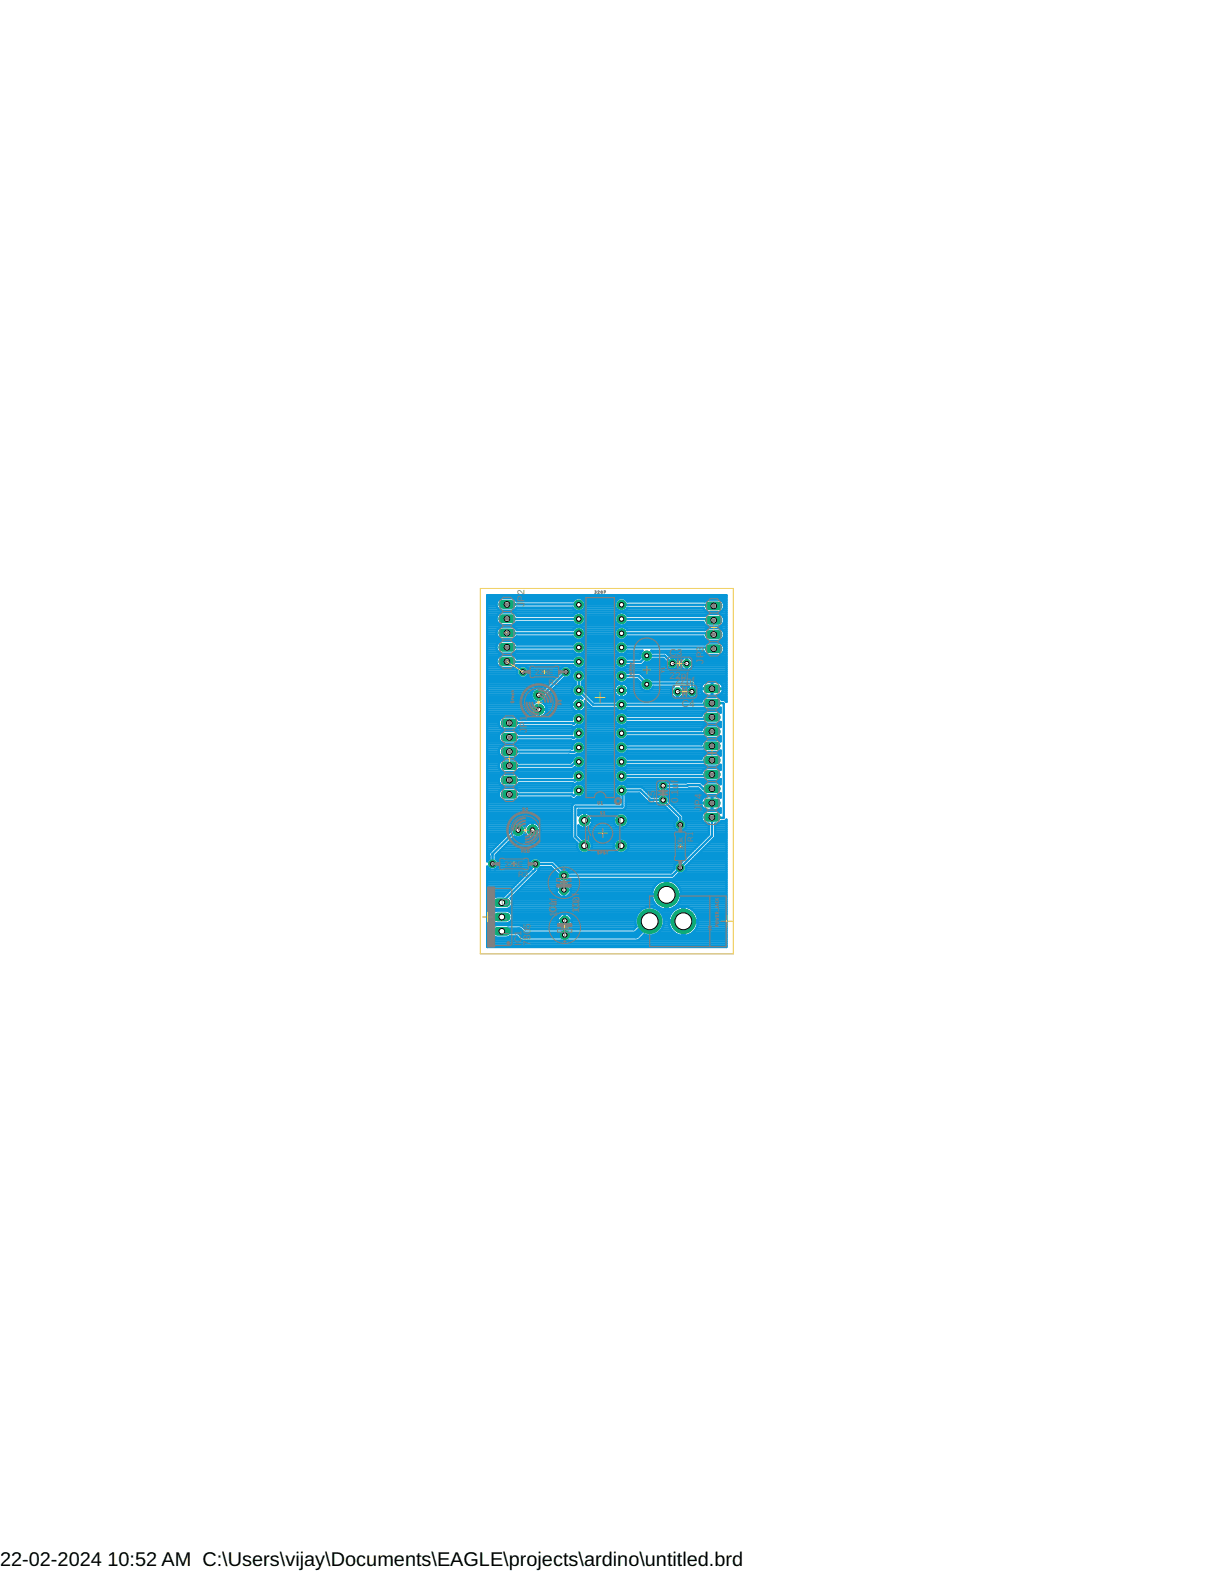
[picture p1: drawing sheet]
<svg xmlns="http://www.w3.org/2000/svg" width="216mm" height="279mm" viewBox="0 0 216 279" stroke-linecap="round" stroke-linejoin="round" font-family="sans-serif">
<defs><g id="words">
<g font-size="3.5">
<text x="0" y="278.4">22-02-2024</text>
<text x="19.1" y="278.4">10:52 AM C:\Users\vijay\Documents\EAGLE\projects\ardino\untitled.brd</text>
</g>
<g font-size="1.8" fill="#808080">
<text x="93.2" y="107.9" transform="rotate(-90 93.2 107.9)">J</text>
<text x="93.2" y="107" transform="rotate(-90 93.2 107)">P</text>
<text x="93.2" y="105.8" transform="rotate(-90 93.2 105.8)">2</text>
<text x="119" y="116.5">C3</text>
<text x="125" y="117.9" transform="rotate(-90 125 117.9)">J</text>
<text x="125" y="117" transform="rotate(-90 125 117)">P</text>
<text x="125" y="115.9" transform="rotate(-90 125 115.9)">3</text>
<text x="119" y="120.6">22pf</text>
<text x="120.9" y="121.5">2pf</text>
<text x="121.2" y="125.6">C4</text>
<text x="93.6" y="130.2" transform="rotate(-90 93.6 130.2)">J</text>
<text x="93.6" y="129.3" transform="rotate(-90 93.6 129.3)">P</text>
<text x="93.6" y="128.1" transform="rotate(-90 93.6 128.1)">1</text>
<text x="116.4" y="142.7" transform="rotate(-90 116.4 142.7)">C5</text>
<text x="120.5" y="142.7" transform="rotate(-90 120.5 142.7)">0</text>
<text x="120.5" y="141.7" transform="rotate(-90 120.5 141.7)">.</text>
<text x="120.5" y="141.2" transform="rotate(-90 120.5 141.2)">1</text>
<text x="120.5" y="140.2" transform="rotate(-90 120.5 140.2)">u</text>
<text x="120.5" y="139.2" transform="rotate(-90 120.5 139.2)">f</text>
<text x="124.7" y="143.2" transform="rotate(-90 124.7 143.2)">P4</text>
<text x="124.7" y="144.1" transform="rotate(-90 124.7 144.1)">J</text>
<text x="90.4" y="161.1" transform="rotate(-90 90.4 161.1)">O</text>
<text x="98.8" y="161" transform="rotate(-90 98.8 161)">1</text>
<text x="98.9" y="161.1" transform="rotate(-90 98.9 161.1)">u</text>
<text x="98.9" y="160.1" transform="rotate(-90 98.9 160.1)">f</text>
<text x="102.9" y="160.3" transform="rotate(-90 102.9 160.3)">u</text>
<text x="102.9" y="159.3" transform="rotate(-90 102.9 159.3)">f</text>
<text x="90.4" y="166.2" transform="rotate(-90 90.4 166.2)">I</text>
<text x="90.4" y="163.6" transform="rotate(-90 90.4 163.6)">-</text>
<text x="92.7" y="167.6" transform="rotate(-90 92.7 167.6)">C1</text>
<text x="94.2" y="167.1" transform="rotate(-90 94.2 167.1)">8</text>
<text x="94.2" y="166.1" transform="rotate(-90 94.2 166.1)">0</text>
<text x="94.2" y="165.1" transform="rotate(-90 94.2 165.1)">5</text>
<text x="98.8" y="162.2" transform="rotate(-90 98.8 162.2)">C</text>
<text x="98.9" y="163.1" transform="rotate(-90 98.9 163.1)">1</text>
<text x="98.9" y="162.1" transform="rotate(-90 98.9 162.1)">0</text>
<text x="102.9" y="162.2" transform="rotate(-90 102.9 162.2)">1C02</text>
<text x="92.7" y="168.1" transform="rotate(-90 92.7 168.1)">I</text>
<text x="94.2" y="168.1" transform="rotate(-90 94.2 168.1)">7</text>
</g>
<g font-size="1.4" fill="#808080">
<text x="95.1" y="119.9">220E</text>
<text x="97.5" y="121.7">R2</text>
<text x="121.4" y="149.5" transform="rotate(-90 121.4 149.5)">k</text>
<text x="123.2" y="149.7" transform="rotate(-90 123.2 149.7)">R</text>
<text x="123.2" y="148.6" transform="rotate(-90 123.2 148.6)">1</text>
<text x="89.7" y="154.1">220E</text>
<text x="92.1" y="155.8">R3</text>
<text x="121.4" y="151" transform="rotate(-90 121.4 151)">1</text>
<text x="121.4" y="150.3" transform="rotate(-90 121.4 150.3)">0</text>
</g>
</g></defs>
<path d="M93.8 127.4h3.8M95.9 145.6v3.9" fill="none" stroke="#808080" stroke-width=".21"/>
<path d="M115.4 163.7l-2.4 2.5h-20l-.8-.8-3 .1" fill="none" stroke="#0696d7" stroke-width="1.3"/>
<g fill="none" stroke="#0696d7" stroke-width=".42">
<path d="M86.6 119h5.3M86.6 108.5h2.4M86.6 115.6h1.8M86.6 117.1h1.7M86.6 116h2.1M86.6 114.5h1.7M86.6 111.1h15.9M86.6 119.7h5.3M86.6 119.4h5.3M86.6 118.6h2.3M86.6 118.2h1.8M86.6 117.9h1.6"/>
<path d="M86.6 117.5h1.6M86.6 116.8h2M86.6 116.4h27.2M86.6 115.3h1.6M86.6 114.9h1.6M86.6 114.1h2.1M86.6 113.7h38.9M86.6 113.4h2M86.6 113h1.7M86.6 112.6h1.6M86.6 112.2h1.6M86.6 111.9h1.8"/>
<path d="M86.6 111.5h2.2M86.6 110.8h1.9M86.6 110.4h1.7M86.6 110h1.6M86.6 109.6h1.7M86.6 109.3h1.9M86.6 108.9h2.4M86.6 108.1h1.9M86.6 107.8h1.7M86.6 107.4h1.6M86.6 107h1.7M86.6 106.6h1.9"/>
<path d="M86.6 106.3h42.5M86.6 105.9h42.5M89.1 111.1a1.15 1.15 0 0 1-.9-1.1 1.15 1.15 0 0 1 .9-1.2h2l.4 .2 .3 .5h10a1.18 1.18 0 0 1 1.8-.4 1.18 1.18 0 0 1 0 1.8 1.18 1.18 0 0 1-1.8-.3h-10l-.3 .3-.4 .2M90.1 110h12.7M90.1 117.6h12.7M90.1 115l12.7 .1M90.1 112.5l12.7 .1M90.1 107.4l12.7 .1M91.1 108.5h11.2M91.2 108.9h11.3M91.2 118.6h1.1M91.4 111.5h10.9"/>
<path d="M91.5 116h10.6M91.5 114.1h10.7M91.5 113.4h10.5M91.6 116.8h10.5M91.6 110.8h10.3M91.7 106.6h10.3M91.7 108.1h10.2M91.7 109.3h10.2M91.8 118.2h10M91.8 118.2h10l.4 .4M91.8 118.2h.1M91.8 111.9h10.1"/>
<path d="M91.9 119v.8l.6 .6h.8l.6-.6v-.8M91.9 119l.6-.6h.8l.6 .6M93.6 118.6h6.3M93.9 119h5.6M93.9 119.7h5.5M93.9 119.4h5.6M99.5 119l.6-.6h.9l.6 .6M99.5 119v.7l-2.9 2.9a1.3 1.3 0 0 0-2 .3 1.3 1.3 0 0 0 .7 1.9l-.7 .5M100.5 119.4l-4.1 4.1h-.7M101.2 118.6h1M101.6 119h19.9M101.6 119v.8l-.6 .6h-.7l-3.3 3.3a1.13 1.13 0 0 1-.8 1.1l.7 .5"/>
<path d="M101.6 119.7h.1M101.6 119.4h.4M101.9 108.1l-.1-.1h-10l-.3 .4-.4 .1h-2a1.13 1.13 0 0 1-.9-1.1 1.13 1.13 0 0 1 .9-1.1h2l.4 .2 .3 .4h10a1.18 1.18 0 0 1 1.7-.4 1.18 1.18 0 0 1 .3 1.6M101.9 111.9l-.1 .1h-10l-.3-.5-.4-.1h-2a1.15 1.15 0 0 0-.9 1.1 1.15 1.15 0 0 0 .9 1.1h2l.4-.1 .3-.4h10a1.18 1.18 0 0 0 1.7 .5 1.18 1.18 0 0 0 .3-1.7M101.9 111.9a1.18 1.18 0 0 1 1.9 0M101.9 108.1a1.18 1.18 0 0 0 1.9 0M102.2 118.6l.4 .2h.5l.4-.2M102.6 119a1.17 1.17 0 0 0-.9 1 1.17 1.17 0 0 0 .6 1.2v.5a1.16 1.16 0 0 0-.7 1.2 1.16 1.16 0 0 0 1 1M103.1 119a1.18 1.18 0 0 1 .9 1 1.18 1.18 0 0 1-.6 1.2v.5a1.17 1.17 0 0 1 .6 1.3l1.6 1.7h3.8l.1-.1M103.2 108.9h6.9M103.2 111.1h6.9M103.4 111.5h6.5"/>
<path d="M103.4 108.5h6.5M103.5 114.1a1.18 1.18 0 0 1 .1 1.9 1.18 1.18 0 0 1-1.8-.3h-10l-.3 .3M103.5 114.1a1.16 1.16 0 0 0-1.7 .4h-10l-.3-.4-.4-.2h-2a1.15 1.15 0 0 0-.9 1.1 1.15 1.15 0 0 0 .9 1.2h2l.4-.2M103.5 118.6h6.3M103.5 114.1h6.3M103.6 116h6.1M103.6 116.8h6.1M103.7 106.6h5.9M103.7 113.4h5.9M103.7 119.4h5.9M103.7 109.3h5.9M103.8 110.8h5.7"/>
<path d="M103.8 111.9h5.7M103.8 108.1h5.7M103.8 118.2h5.7M103.9 114.5h5.5M103.9 115.6h5.5M103.9 117.1h5.5M103.9 113h5.5M103.9 107h5.5M103.9 119.7h5.5M103.9 110.4h5.4M103.9 109.6h5.4M104 112.2h5.3"/>
<path d="M104 107.8h5.3M104 117.9a1.18 1.18 0 0 0-.7-1.4 1.18 1.18 0 0 0-1.5 .6h-10l-.3-.5-.4-.1h-2a1.15 1.15 0 0 0-.9 1.1 1.15 1.15 0 0 0 .9 1.1h2l.7-.5M104 117.9l-.5 .7M104 117.9h5.3M104 117.5h5.3M104 115.3h5.3M104 114.9h5.3M104 112.6h5.3M104 110h5.3M104 107.4h5.3M109.3 117.9l.5 .7M109.5 111.9a1.18 1.18 0 0 0 .3 1.7 1.18 1.18 0 0 0 1.7-.5h13.5l.4 .6 .4 .2h2a1.15 1.15 0 0 0 .9-1.1 1.15 1.15 0 0 0-.9-1.1h-2l-.5 .3h-13.8l-.1-.1"/>
<path d="M109.5 111.9a1.17 1.17 0 0 1 1.9 0M109.5 108.1a1.18 1.18 0 0 1 .3-1.6 1.18 1.18 0 0 1 1.7 .4h13.8l.5-.3h2a1.15 1.15 0 0 1 .9 1.1 1.15 1.15 0 0 1-.9 1.1h-2l-.4-.2-.4-.6h-13.5l-.1 .1M109.5 109.3a1.16 1.16 0 0 1 2 .2h13.8l.5-.4h2a1.15 1.15 0 0 1 .9 1.1 1.15 1.15 0 0 1-.9 1.2h-2l-.4-.2-.4-.6h-13.5a1.18 1.18 0 0 1-1.7 .4 1.18 1.18 0 0 1-.3-1.7zM109.5 108.1a1.17 1.17 0 0 0 1.9 0M109.8 114.1a1.18 1.18 0 0 0-.2 1.9 1.18 1.18 0 0 0 1.9-.3h2.7a1.12 1.12 0 0 0-.4 1.2l-.2 .2h-2.1a1.18 1.18 0 0 0-1.5-.6 1.18 1.18 0 0 0-.7 1.4M109.8 118.6l.4 .2h.5l.4-.2M109.8 114.1a1.15 1.15 0 0 1 1.7 .4h13.8l.5-.3h2a1.15 1.15 0 0 1 .9 1.1 1.15 1.15 0 0 1-.9 1.1h-2l-.4-.1-.4-.6h-9.3l.3 .3h9.2M110.2 119a1.19 1.19 0 0 0-.7 1.9 1.19 1.19 0 0 0 2-.2h1.7l.6 .6a1.18 1.18 0 0 0 .8 1.5 1.18 1.18 0 0 0 1.5-.8h3.6l-.4 .5v.9l.6 .6h1l.6-.6v-.9l-.4-.5h1.3l-.5 .5v.9l.6 .6h.9l.6-.6v-.9l-.4-.4v-.9M110.4 117.6h3.5l1-1.1h3.2l1.4 1.4M110.4 115.1h16.2l.2 .2M110.4 112.6h16.2l.2 .2M110.4 110h16.2l.2 .2"/>
<path d="M110.4 107.5h16.2l.2 .2M110.7 119l.4 .2 .4 .4h2.2l.9 .9a1.07 1.07 0 0 1 1.3 .4h7.4l.3 .3M110.8 108.9h18.3M110.8 111.1h14.6M111 111.5h18.1M111 108.5h14.3M111.1 118.6h7.6M111.1 114.1h18M111.2 116h2.7M111.2 116.8h2.6M111.3 113.4h13.8M111.3 106.6h14.4"/>
<path d="M111.3 119.4h17.8M111.4 110.8h13.7M111.4 109.3h14.1M111.4 111.9h14M111.4 108.1h13.6M111.5 118.2h7M113.9 119.7h15.2M114.4 117.9h4.1M115.7 117.5h2.6M118.3 116l1 .9h.6l.6 .6v.8l-.6 .7h-.8l-.6-.7v-.6l-.6-.6h-1.9a1.12 1.12 0 0 1-1.4 .6l-.5 .5h-2.6l-.4 .4M118.7 116.4h7M119.1 116.8h10"/>
<path d="M120.1 117.1h1.1M120.2 118.6h.9M120.5 117.5h.4M120.5 118.2h.4M120.5 117.9h.4M120.9 117.9h2.2M122 116.8v2.2M122 117.9v.1M122 119h.1M122 118.6h.1M122 118.2v.1M122 117.9h.1"/>
<path d="M122 117.5h.1M122 117.1h.1M122.5 119h6.6M122.8 117.1h6.3M122.9 118.6h6.2M123.1 118.2h6M123.1 117.9h6M123.1 117.5h6M127.9 116.4h1.2M128 106.6h1.1M128.1 113.7h1M128.1 109.3h1"/>
<path d="M128.3 111.1h.8M128.3 111.9h.8M128.4 108.5h.7M128.4 114.5h.7M128.5 116h.6M128.5 107h.6M128.5 113.4h.6M128.5 109.6h.6M128.6 110.8h.5M128.6 112.2h.5M128.6 114.9h.5M128.6 108.1h.5"/>
<path d="M128.7 115.6h.4M128.7 107.4h.4M128.7 115.3h.4M128.7 113h.4M128.7 112.6h.4M128.7 110.4h.4M128.7 110h.4M128.7 107.8h.4M86.6 123.9h7.9M86.6 127.2h8.3M86.6 128.4h2M86.6 131.7h2.3"/>
<path d="M86.6 136.2h2M86.6 132.5h15.1M86.6 122.4h8.6M86.6 138.1h2.2M86.6 139.2h2.2M86.6 140h15.2M86.6 139.6h2.5M86.6 138.8h2M86.6 138.5h2M86.6 137.7h2.5M86.6 137.4h15.2M86.6 137h2.4"/>
<path d="M86.6 136.6h2.1M86.6 135.8h2M86.6 135.5h2.2M86.6 135.1h2.7M86.6 134.7h15.3M86.6 134.3h2.3M86.6 134h2.1M86.6 133.6h2M86.6 133.2h2.1M86.6 132.8h2.3M86.6 132.1h2.8M86.6 131.4h2.1"/>
<path d="M86.6 131h2M86.6 130.6h2.1M86.6 130.2h2.4M86.6 129.9h15.2M86.6 129.5h2.6M86.6 129.1h2.2M86.6 128.7h2M86.6 128h2.2M86.6 127.6h2.4M86.6 126.9h8M86.6 126.5h7.8M86.6 126.1h7.7"/>
<path d="M86.6 125.7h7.8M86.6 125.4h7.9M86.6 125h8.3M86.6 124.6h8.4M86.6 124.2h8M86.6 123.5h7.8M86.6 123.1h7.9M86.6 122.7h8.1M86.6 122h10.6M86.6 121.6h11M86.6 121.2h11.3M86.6 120.9h11.7"/>
<path d="M86.6 120.5h12.1M86.6 120.1h5.6M88.8 127.9l.7-.5h2l.4 .2 .3 .3h9.5a1.18 1.18 0 0 1 1.1-1.3 1.18 1.18 0 0 1 1.2 1.3 1.18 1.18 0 0 1-1.5 1l-.3 .3h-.5l-.2-.1h-9.3l-.3 .3-.4 .2h-2a1.12 1.12 0 0 1-.7-1.7zM89.5 132.5a1.13 1.13 0 0 0-.9 1.1 1.13 1.13 0 0 0 .9 1.1h2l.4-.2 .3-.4 10.1 .1 .2-.2a1.19 1.19 0 0 0 1.5-1 1.19 1.19 0 0 0-1.2-1.3 1.19 1.19 0 0 0-1.1 1.4M90.5 128.5h11.3l.1 .2M91.5 132.5l.4 .1 .3 .4 9.5 .1M91.6 132.1h10.4M91.7 135.1h10M91.8 129.5h10.2M91.9 139.6h10.2M91.9 137.7h9.8M91.9 127.6h9.8"/>
<path d="M92 137h10.2M92 130.2h9.7M92.1 134.3h10.2M92.1 132.8h9.6M92.1 131.7h10.4M92.2 135.5h9.2M92.2 129.1h9.4M93.7 120.1h5.4M94.3 126.1h2.8M94.6 125.3a1.4 1.4 0 0 0 1.1 2.2 1.4 1.4 0 0 0 1.2-2.2M95.7 127.2l.1 .1M95.7 126.9h.1"/>
<path d="M95.7 126.5h.1M95.8 126.1l-.1 1.4M96.3 122.4h.5M96.5 124.6h5.2M96.5 127.2h5.3M96.6 125h5M96.9 124.2h5.2M96.9 126.9h5.2M96.9 125.4h4.7M97 123.9h6.2M97.1 126.5h5.4M97.1 125.7h4.6"/>
<path d="M97.1 126.1h4.8M97.3 123.5h4.7M97.6 123.1h4.1M98 122.7h3.7M98.4 122.4h3.3M98.8 122h3.1M99.1 121.6h3.2M99.5 121.2h2.8M99.9 120.9h2M100.3 120.5h1.4M101.3 120.1h.4M101.6 125.2h2.5"/>
<path d="M101.6 125.3l.1 .4M101.6 131.7l-.1-.1h-9.3l-.3 .4-.4 .1h-2a1.13 1.13 0 0 1-.9-1.1 1.13 1.13 0 0 1 .9-1.1h2l.4 .2 .3 .4h9.5a1.18 1.18 0 0 1 1.1-1.4 1.18 1.18 0 0 1 1.2 1.4 1.18 1.18 0 0 1-1.5 .9l-.3 .3M101.7 137.7v.4h-9.5l-.3-.4-.4-.2h-2a1.13 1.13 0 0 0-.9 1.2 1.13 1.13 0 0 0 .9 1.1h2l.4-.2 .3-.4h9.6l.6 .1 .2-.2a1.19 1.19 0 0 0 1.4-1.4M101.7 125.7l.3 .5 .6 .3M101.7 133.1h.1M101.7 124.6l-.1 .7M101.9 134.7l-.2 .5-.4 .4h-9.1l-.3-.4-.4-.2h-2a1.13 1.13 0 0 0-.9 1.1 1.13 1.13 0 0 0 .9 1.1h2l.4-.1 .3-.4h9.6l.3-.3a1.18 1.18 0 0 0 1.6-.1 1.18 1.18 0 0 0 .1-1.6M101.9 134.7a1.18 1.18 0 0 1 1.9 0M101.9 136.6h23.5M101.9 128.7h.1M102.2 136.9l.4-.1 .9 .1M102.2 136.9l-.5 .8"/>
<path d="M102.3 129.1h22.8M102.5 139.2h14.3M102.6 126.5h.5M102.8 122.7h.1M102.8 120.2v2.5M102.8 124v2.5M102.8 137.9l-.7 .9-.1-.2h-11.5M102.8 125.2l.1 .1M102.8 122.7l2.6 2.5h20.8l.3-.2h2l.1 .1v20.3l-2.1-.1v3.3l-7.1 7h-19.2l-2.1-2.1h-3v1l-5.9 5.9M102.8 132.9l-.8 .8-11.5-.1M102.8 130.3l-.8 .9-.3-.2h-11.2M102.8 125.4h.1"/>
<path d="M102.8 126.5h.1M102.8 126.1h.1M102.8 125.7l.1 .1M102.8 125h.1M102.8 124.6h.1M102.8 124.2l.1 .1M102.8 121.9h.1M102.8 135.4h-.5l-.7 .7h-11.1M102.8 127.8l-.8 .9M103.1 123.9l.4 .3a1.3 1.3 0 0 0-1.8 .4M103.1 131.7h7.1M103.1 126.5h22.2"/>
<path d="M103.2 134h6.9M103.4 134.3h6.5M103.4 121.6h6.4M103.4 121.2h6.6M103.4 131.4h6.5M103.5 136.9l.5 .8M103.5 137h6.3M103.5 128.7h6.2M103.6 126.9h6.1M103.6 138.8h6.1M103.6 139.6h6.1M103.7 129.5h5.9"/>
<path d="M103.7 136.2h5.9M103.7 132.1h5.9M103.8 133.6h5.7M103.8 126.1h5.9M103.8 122h5.6M103.8 120.9h5.7M103.8 134.7h5.7M103.8 131h5.7M103.9 128.4h5.5M103.9 137.4h5.5M103.9 127.2h5.5M103.9 140h5.5"/>
<path d="M103.9 138.5h5.5M103.9 129.9h5.5M103.9 135.8h5.5M103.9 132.5h5.4M103.9 133.2h5.4M104 122.4h5.2M104 135.1h5.3M104 120.5h5.3M104 130.6h5.3M104 125.7l.1-.6-.2-.5 1.3 1.2h4.2a1.16 1.16 0 0 0 2.1 0h13.5l.5 .3h2l.6-.3v.9l-.6-.3h-2l-.4 .2-.4 .6h-13.2a1.18 1.18 0 0 0-1.8-.3 1.18 1.18 0 0 0 0 1.8 1.18 1.18 0 0 0 1.8-.3h13.6l.4 .2h2l.6-.3v.9l-.6-.3h-2l-.4 .2-.4 .7h-13.2a1.17 1.17 0 0 0-1.7-.5 1.17 1.17 0 0 0-.3 1.7M104 125.7l-.3 .5-.6 .3M104 138.1h5.3"/>
<path d="M104 137.7h5.3M104 135.5h5.3M104 132.8h5.3M104 130.2h5.3M104 128h5.3M104 127.6h5.3M104 125.7h1.1M104 122.7h5.2M104 120.1h5.3M104 123.1h5.3M104.1 125h.2M104.1 125.4h.6"/>
<path d="M104.4 123.5h5.1M104.8 123.9h5.1M105.2 124.2h4.6M105.5 124.6h4M109.2 122.7h2.5M109.3 137.7a1.18 1.18 0 0 0 .7 1.4 1.18 1.18 0 0 0 1.5-.6h13.5l.5 .3h2l.6-.3M109.5 124.6a1.17 1.17 0 0 1 1.9 0M109.5 134.7a1.18 1.18 0 0 0 .3 1.7 1.18 1.18 0 0 0 1.7-.4h13.5l.5 .2M109.5 131a1.17 1.17 0 0 0 1.9 0M109.8 121.6a1.27 1.27 0 0 0-.3 1.9 1.27 1.27 0 0 0 1.9 0 1.27 1.27 0 0 0-.3-1.9M109.8 121.6l.6-.2 .7 .2M109.8 136.9l.4-.1 .9 .1"/>
<path d="M109.8 136.9l-.5 .8M110.4 121.4v2.6M110.4 122.7h.1M110.4 120.2h3.1l1.4 1.4 .2-.1h7.9l-.1 1.4 .2-.2M110.4 123.9h.1M110.4 123.5h.1M110.4 123.1h.1M110.4 122.7l.1 .1M110.4 122.4h.1M110.4 122h.1M110.4 121.6h.1M110.8 131.7h14.2"/>
<path d="M110.8 134h17.3M110.9 121.2h2.9M111 134.3h13.9M111 123.9h8.8M111 131.4h17.1M111.1 124.2h13.8M111.1 121.6h2.7M111.1 137h13.8M111.2 128.7h16.9M111.2 126.9h13.6M111.2 139.6h5.6M111.2 138.8h6"/>
<path d="M111.3 129.5h13.5M111.3 126.1h16.8M111.3 136.2h16.8M111.3 132.1h13.5M111.4 133.6h13.9M111.4 120.9h2M111.4 134.7h13.3M111.4 124.6l.1 .1h13.2l.4-.7 .4-.2h2l.4 .2 .4 .4h.4l.4 .4v-19h-42.5v47.3M111.4 131l.1-.1h13.5l.5 .2h2l.6-.2v.9l-.6-.3h-2l-.7 .4-.1 .4h-13.2a1.18 1.18 0 0 0-1.8-.4 1.18 1.18 0 0 0 0 1.9 1.18 1.18 0 0 0 1.8-.4h13.5l.5 .3h2l.6-.3v.9l-.6-.3h-2l-.7 .5-.1 .4h-13.2a1.16 1.16 0 0 0-2-.2M111.4 131h13.7M111.5 137.4h13.2M111.5 124.6h13.2"/>
<path d="M111.5 123.5h7.9M111.5 122h2.3M111.7 123.1h7.6M111.7 122.4h2.3M111.7 122.7h2.8M114.1 140h2.7M114.2 120.1h14.9M115.3 120.5h13.8M115.3 122.7h4M115.8 120.9h13.3M115.9 122.4h3.5M116.8 139.2v.9l.6 .6h.9l.4-.5 5.4-.1 1 1 .4 .2h2l.6-.3v.8l-.5-.3h-1v1.2h-2.1a1.18 1.18 0 0 1 1.2-1.2h.8v2.5l-1.2-.2-.6-.4"/>
<path d="M117.8 139.7l6.5-.1 .7 .7 1.5-.1M118.4 138.8h9.7M119.3 122.9h2.2M120.4 123.9h.1M120.4 123.5h.1M120.4 123.1h.1M120.4 123v1M121.1 123.9h1.3M121.4 122.4h.7M121.4 123.5h.7M121.5 123.1h.4M121.5 122.7h.4"/>
<path d="M123.4 123.9h2.1M123.6 122h1M123.6 121.6h1.2M123.6 121.2h1.8M123.8 122.4h5.3M123.8 123.5h1.4M124 123.1h.8M124 122.7h.6M124.5 122.3v.1M124.8 139.2h.4M124.8 121.6l.7-.4h1v2.4h-.8a1.23 1.23 0 0 1-1.2-1.1h4a1.23 1.23 0 0 1-1.1 1.1h-.8v-2.4h1l.6 .4M124.8 121.6l-.3 .7"/>
<path d="M126.5 123.5h.1M126.5 123.1h.1M126.5 122.7h.1M126.5 122h.1M126.5 121.6h.1M126.5 121.2h.1M126.5 137.6l-.3 .3h-15.8M126.5 135.1l-.3 .3h-15.8M126.5 132.6l-.3 .3h-15.8M126.5 130l-.3 .3h-15.8M126.5 127.5l-.3 .3h-15.8M127.5 136.2l.6-.3v.9l-.6-.3h-2l-.4 .2-.4 .7h-13.2l-.4-.5"/>
<path d="M127.6 123.9h1.5M127.6 121.2h1.5M127.7 136.6h.4M127.7 133.6h.4M127.8 126.5h.3M127.8 139.2h.3M127.9 123.5h1.2M127.9 131h.2M127.9 129.1h.2M128 128.4h.1M128 131.7h.1M128.1 138.5v.9l-.6-.3h-2l-.5 .3-.5-.4-5.8 .1-.4-.5h-.9l-.6 .6"/>
<path d="M128.1 138.5h.1M128.1 124.2h1M128.2 121.6l.3 .7M128.2 121.6h.9M128.3 123.1h.8M128.4 122h.7M128.5 122.7h.6M128.5 122.3v.1M128.9 124.6h.2M86.6 154.6h7.7M86.6 148.9h3M86.6 159.4h1.3"/>
<path d="M86.6 147.1h4.3M86.6 159.8h.9M86.6 159.1h3.2M86.6 158.7h3.5M86.6 158.3h3.9M86.6 157.9h4.3M86.6 157.6h4.7M86.6 157.2h5.1M86.6 156.8h5.4M86.6 156.4h5.8M86.6 156.1h6.2M86.6 155.7h6.5"/>
<path d="M86.6 155.3h6.9M86.6 154.9h7.3M86.6 154.2h.1M86.6 153.1h.1M86.6 152.7h.4M86.6 152.3h.4M86.6 152h.3M86.6 151.6h.3M86.6 151.2h.7M86.6 150.8h1.1M86.6 150.5h1.5M86.6 150.1h1.8"/>
<path d="M86.6 149.7h2.2M86.6 149.3h2.6M86.6 148.6h3.3M86.6 148.2h3.7M86.6 147.8h4.1M86.6 147.4h4.2M86.6 146.7h4.5M86.6 146.3h5.1M86.6 146h15.1M86.6 145.6h15.1M86.6 145.2h15.1M86.6 144.8h15.1"/>
<path d="M86.6 144.5h15.1M86.6 144.1h15.1M86.6 143.7h15.1M86.6 143.3h15.1M86.6 143h15.2M86.6 142.6h23.5M86.6 142.2h2.7M86.6 141.8h2.2M86.6 141.5h2M86.6 141.1h2M86.6 140.7h2.1M86.6 140.3h2.4"/>
<path d="M87.1 154.6l-.5-.6v14.3h42.5v-22.6l-.3 .2h-.6l-.7 .5h-.4v2.4l-5.2 5.2v.6l-.6 .6h-.7l-.9 1h-18.5a1.16 1.16 0 0 1-1.5 .5 1.16 1.16 0 0 1-.6-1.4M87.2 151.3h.1M88.1 152.3h33.9M88.1 152.7h6.5M88.1 152h34.2M88.3 154.2h6.1M88.5 153.1h5.7M88.5 151.6h15M88.5 153.8h5.6M88.5 153.4h5.6M88.8 140.5l.7-.4h2l.4 .2 .3 .3h9.5a1.18 1.18 0 0 1 1.1-1.3 1.18 1.18 0 0 1 1.2 1.3 1.18 1.18 0 0 1-1.4 1l-.4 .4h-.5l-.3-.2h-9.2l-.3 .3-.4 .2h-2a1.15 1.15 0 0 1-.7-1.8zM88.9 151.2h14"/>
<path d="M89.3 150.8h13.4M89.6 150.5h13M90 150.1h12.6M90.4 149.7h12M90.8 149.3h11.3M90.9 159.8h25M91 159.4h24.8M91.1 148.9h10.6M91.4 159.1h7.9M91.7 158.7h7.3M91.7 142.2h18.4M92 140.3h9.7"/>
<path d="M92.1 147.6h-.4l-4.3 4.2 .1 1.7M92.1 158.3h6.9M92.2 141.8h9.3M92.5 157.9h6.5M92.5 146.3h1.4M92.8 157.6h6.3M92.9 148.6h.8M93 146.7h.5M93.2 148.2h.2M93.2 157.2h6.2M93.3 147.1a1.4 1.4 0 0 1 1.5-.9 1.4 1.4 0 0 1 1.2 1.2M93.3 147.1a1.29 1.29 0 0 0-1.5-.8 1.29 1.29 0 0 0-1 1.4l-3.9 3.9 .1 1.1-.4 .4"/>
<path d="M93.3 147.1h.1M93.6 156.8h23.5M94 156.4h5.4M94.3 156.1h4.8M94.5 148.9l-.6-.1-.6-.8a1.26 1.26 0 0 1-1.9 .7l-3.3 3.3v.7l.4 .4v.9l-.6 .6M94.6 146.2v2.7M94.6 148.9v.1M94.6 148.6h.1M94.6 148.2h.1M94.6 147.8h.1M94.6 147.4v.1M94.6 147.1h.1"/>
<path d="M94.6 146.7h.1M94.6 146.3h.1M94.7 155.7h4.4M95.2 155.3h3.9M95.3 146.3h6.4M95.5 154.9h3.2M95.6 148.6h6.1M95.7 154.6h2.6M95.7 152.7h25.9M95.7 146.7h6M95.8 148.2h5.9M95.9 147.1h5.8"/>
<path d="M95.9 154.2h2.1M96 147.8h5.7M96 147.6h-1.4M96 147.4a1.41 1.41 0 0 1-1.3 1.5M96 147.4h5.7M98.4 153.1h22.8M98.8 153.4h21.4M99 158.7v-1l.7-.8h1l.7 .8v1M99 158.2h2.4M99 158.7l.7 .7M99.1 155.3l-1.2-1.2h-1.9l-.3 .3v.4l-.3 .3-4.7 4.6a1.1 1.1 0 0 1 .3 1.1 1.1 1.1 0 0 1-.9 .8h-1.9a1.15 1.15 0 0 1-.7-1.8M99.2 153.8h20.7"/>
<path d="M99.5 154.2h20.4M100.2 156.9v2.5M100.2 158.2h.1M100.2 159.1h.1M100.2 158.7h.1M100.2 158.3h.1M100.2 157.9v.1M100.2 157.6h.1M100.2 157.2h.1M100.6 154.6h19.1M101 157.2h15.6M101 156.4h28.1"/>
<path d="M101.1 159.1h17.1M101.1 154.9h18.3M101.3 157.6h15M101.4 158.7l-.7 .7M101.4 158.7h14.4M101.4 158.3h14.5M101.4 157.9h14.7M102.3 141.8h7.8M102.6 150.1a1.32 1.32 0 0 0 1.3 1.6 1.32 1.32 0 0 0 1.3-1.6M102.8 147.1h.5M102.8 146.7v1.8l.6 .6a1.26 1.26 0 0 1 1.8 1M102.8 146.7h.1"/>
<path d="M102.8 144.9h.1M102.8 148.2h23.2M102.8 147.8h23.2M102.8 147.4h17.5M102.8 144.8h.1M102.8 144.5h.7M102.8 144.1h16.1M102.8 140.5l-.9 1-.2-.3h-11.2M102.9 148.6h22.8M103.3 148.9h22M103.5 141.5h6.3M103.5 144.5l.3-.1v1.4h1.5a1.4 1.4 0 0 0-1.4-1.4v2.8a1.45 1.45 0 0 0 1.3-.9"/>
<path d="M103.5 144.5l-.7 .4M103.8 147.1h.1M103.8 146.7h.1M103.8 146.3h.1M103.8 146h.1M103.8 145.6h.1M103.8 145.2h.1M103.8 144.8h.1M103.8 144.5h.1M103.8 141.1h5.7M104 140.7h5.3M104 140.3h5.3"/>
<path d="M104.2 144.5h15.1M104.3 151.6h5.7M104.5 147.1h5.5M104.7 149.3h4.8M104.8 151.2h4.6M104.8 144.8h4.7M104.9 146.7h4.5M105 149.7h4.2M105.1 150.8h4.1M105.1 145.2h4.1M105.2 146.3l.1-.4h-1.5v1.3l-.5-.1-.5-.4M105.2 150.5h3.9"/>
<path d="M105.2 150.1h3.9M105.2 146.3h4M105.2 146h3.9M105.2 145.6h3.9M109.1 145.6a1.32 1.32 0 0 0 1.3 1.5 1.32 1.32 0 0 0 1.3-1.5M109.1 150.1a1.32 1.32 0 0 0 1.3 1.6 1.32 1.32 0 0 0 1.3-1.6M109.1 145.6a1.32 1.32 0 0 1 1.3-1.1 1.32 1.32 0 0 1 1.3 1.1M109.1 150.1a1.32 1.32 0 0 1 1.3-1.1 1.32 1.32 0 0 1 1.3 1.1M109.3 140.7l.2 .4 .6 .5v1.2h-8.1l-.3 .3v5.8l.9 1v.2M109.3 140.7a1.19 1.19 0 0 1 .7-1.3 1.19 1.19 0 0 1 1.5 .5h2.6l1.7 1.7h1.2l.4-.4h.9l.6 .6v.6l2.5 2.6v.7l.5 .5v.8l-.6 .6h-.8l-.6-.6v-.8l.4-.5v-.2l-2.3-2.3h-.6l-.5-.5h-1.6l-1.7-1.7h-2.1l-.3 .4v2.2l-.4 .3h-8v1M110.4 140.5h3.4l1.7 1.7h2.3l3.1 3v1.4M110.6 140.5v2.9h-8.4v5.3l1.7 1.6"/>
<path d="M110.7 147.1h9.2M110.7 151.6h12M111.1 143.7h7.5M111.2 149.3h13.8M111.2 143.3h7M111.2 143h6M111.2 142.6h4M111.2 142.2h3.6M111.2 141.8h3.2M111.2 141.5h2.8M111.2 144.8h8.5M111.3 146.7h8.6"/>
<path d="M111.3 151.2h11.8M111.5 141.1h2.2M111.5 149.7h13.1M111.5 145.2h8.6M111.5 150.8h12M111.5 146.3h8.4M111.7 150.5h12.1M111.7 150.1h12.5M111.7 146h8.4M111.7 145.6h8.6M114.5 140.3h2.6M114.9 140.7h9.8"/>
<path d="M115.2 141.1h9.9M115.6 141.5h1.5M115.9 158.3a2.57 2.57 0 0 1 2.3-1.9v5.2a2.58 2.58 0 0 1-2.4-2.3h5.3a2.58 2.58 0 0 1-2.5 2.3v-5.2a2.57 2.57 0 0 1 2.3 1.9M115.9 158.3l-.1 .6h5.3l-.2-.6M118.2 159.4h.4M118.2 159.8h.4M118.2 158.7h.4M118.2 158.3h.4M118.2 157.9h.4M118.2 157.6h.4M118.2 157.2h.4M118.2 156.8h.4"/>
<path d="M118.5 141.5h9.6M118.6 140.3h5.7M118.6 159.1h10.5M118.9 142.2h5.8M118.9 141.8h6M119 142.6h5.5M119.4 143h5.2M119.8 143.3h4.9M119.8 156.8h9.3M119.8 156.1h9.3M120.1 143.7h4.9M120.2 155.7h8.9"/>
<path d="M120.3 157.2h8.8M120.5 144.1h7.6M120.6 155.3h8.5M120.6 157.6h8.5M120.8 157.9h8.3M120.9 144.5h4.1M120.9 159.8h8.2M120.9 158.3h8.2M121 159.4h8.1M121 158.7h8.1M121.3 144.8h3.4M121.4 145.6h3.3"/>
<path d="M121.4 145.2h3.3M121.5 147.4h4.5M121.6 154.9h7.5M121.7 146h3.2M121.8 147.1h4.2M121.9 154.6h7.2M121.9 154.2h7.2M121.9 146.7h4.1M121.9 146.3h3.5M122.1 153.8h7M122.4 153.4h6.7M122.8 153.1h6.3"/>
<path d="M123.2 152.7h5.9M123.5 152.3h5.6M123.9 152h5.2M124.3 151.6h4.8M124.7 151.2h4.4M124.7 143.4l-.2-.6h2.1v1.2h.8l.7-.3v.8l-.6-.4h-2a1.14 1.14 0 0 0-.9 1.4 1.14 1.14 0 0 0 1.4 .9v1.9l-4.9 4.9h-.6l-.6 .6v.6l-.7 .7h-18a1.06 1.06 0 0 0-1.3-.6l-1.6-1.5h-2.3l-.4-.5h-.9l-.6 .6v.9l.4 .3-.3 .3-4.7 4.7h-1.3l-.7 .5M125.1 150.8h4M125.4 150.5h3.7M125.8 150.1h3.3M126.2 149.7h2.9M126.5 143.7h.1M126.5 143.3h.1"/>
<path d="M126.5 143h.1M126.5 142.6h.1M126.5 142.2h.1M126.5 141.8h.1M126.6 149.3h2.5M126.9 148.9h2.2M127.1 147.1h2M127.1 148.6h2M127.1 148.2h2M127.1 147.8h2M127.1 147.4h2M127.1 146.7h2"/>
<path d="M127.6 146.3h1.5M128 141.1h.1M128 143.7h.1M128.2 146h.9M86.6 163.6h.8M86.6 167.3h42.5M86.6 168h42.5M86.6 167.7h42.5M86.6 166.9h5.7M86.6 166.5h1.4M86.6 166.2h.9M86.6 165.8h.7"/>
<path d="M86.6 165.4h.7M86.6 165.1h.8M86.6 164.7h1.1M86.6 164.3h12.7M86.6 163.9h1.2M86.6 163.2h.7M86.6 162.8h.7M86.6 162.4h.8M86.6 162.1h1.2M86.6 161.7h27.4M86.6 161.3h1.1M86.6 160.9h.8"/>
<path d="M86.6 160.5h.7M86.6 160.2h.7M87.8 163.9a1.15 1.15 0 0 1-.5-1.1 1.15 1.15 0 0 1 .9-.9h1.9a1.14 1.14 0 0 1 1 .9 1.14 1.14 0 0 1-.5 1.1M87.8 163.9l.4 .2h1.9l.5-.2M90.4 166.5h1.5M90.6 163.9h8.5M90.6 162.1h23M90.7 161.3h24.1M90.9 163.6h8.2M90.9 162.4h8.9M90.9 160.9h25.7M91 160.2h25.1"/>
<path d="M91.1 163.2h8M91.1 162.8h8.3M91.1 160.5h25.2M92.9 164.7h6.7M93.2 165.1h6.9M99.1 163.6h2.5M100.4 162.4v2.5M100.4 163.6v.1M100.4 164.7h.1M100.4 164.3h.1M100.4 163.9v.1M100.4 163.6h.1"/>
<path d="M100.4 163.2h.1M100.4 162.8h.1M100.4 162.4v.1M100.6 165.1h12.1M100.9 162.4h12.4M101.1 164.7h12M101.3 162.8h11.8M101.5 164.3h11.4M101.6 163.6h11.3M101.6 163.9h11.3M101.6 163.2h11.4M113.1 164.7l-.5 .5h-11.7l-.3-.2-.8 .2h-6.4l-.6-.6-.4-.1-4.2-.1a1.15 1.15 0 0 0-.9 1.1 1.15 1.15 0 0 0 .9 1.1h1.9l.5-.2h1.2l.6 .6 .4 .2h7l.3 .1"/>
<path d="M113.1 164.7a2.54 2.54 0 0 1 2-3.5 2.54 2.54 0 0 1 2.9 2.8 2.54 2.54 0 0 1-3.5 2.1l-.9 .9-.4 .2h-12.3l-.3 .1M113.7 166.9h15.4M114 166.5h15.1M114.4 166.2h.3M116.1 161.3h1M116.1 166.2h4.4M116.9 161.7h2.9M116.9 165.8h2.9M117.3 162.1h2.1M117.3 165.4h2.1M117.6 165.1h1.6M117.6 162.4h1.6"/>
<path d="M117.8 164.7h1.2M117.8 162.8h1.2M117.9 163.2h1M117.9 164.3h1M118 163.6h11.1M118 163.9h3.2M118.2 161.3h.4M118.2 160.9h.4M118.2 160.5h.4M118.2 160.2h.4M118.8 163.6a2.62 2.62 0 0 1 2.4-2.5v5.2a2.62 2.62 0 0 1-2.4-2.3h5.2a2.58 2.58 0 0 1-2.4 2.3v-5.2a2.58 2.58 0 0 1 2.4 2.5M119.8 161.3h.7"/>
<path d="M120.2 160.9h8.9M120.6 160.5h8.5M120.8 160.2h8.3M121.2 166.2h.4M121.2 165.8h.4M121.2 165.4h.4M121.2 165.1h.4M121.2 164.7h.4M121.2 164.3h.4M121.2 163.2h.4M121.2 162.8h.4M121.2 162.4h.4"/>
<path d="M121.2 162.1h.4M121.2 161.7h.4M121.2 161.3h.4M121.6 163.9h7.5M122.4 161.3h6.7M122.4 166.2h6.7M123 161.7h6.1M123.1 165.8h6M123.4 162.1h5.7M123.4 165.4h5.7M123.7 165.1h5.4M123.7 162.4h5.4"/>
<path d="M123.9 162.8h5.2M123.9 164.7h5.2M124 164.3h5.1M124 163.2h5.1"/>
<circle cx="122" cy="117.9" r="1.2"/>
<circle cx="100.4" cy="163.6" r="1.35"/>
</g>
<circle cx="100.4" cy="163.6" r=".85" fill="#0dab76" stroke="#0dab76" stroke-width=".18"/>
<circle cx="100.4" cy="163.6" r=".4" fill="#fff" stroke="#000" stroke-width=".18"/>
<circle cx="100.4" cy="166.2" r=".78" fill="#0dab76" stroke="#0dab76" stroke-width=".18"/>
<circle cx="100.4" cy="166.2" r=".4" fill="#fff" stroke="#000" stroke-width=".18"/>
<circle cx="100.2" cy="158.2" r=".85" fill="#0dab76" stroke="#0dab76" stroke-width=".18"/>
<circle cx="100.2" cy="158.2" r=".4" fill="#fff" stroke="#000" stroke-width=".18"/>
<circle cx="100.2" cy="155.6" r=".78" fill="#0dab76" stroke="#0dab76" stroke-width=".18"/>
<circle cx="100.2" cy="155.6" r=".4" fill="#fff" stroke="#000" stroke-width=".18"/>
<circle cx="119.5" cy="117.9" r=".71" fill="#0dab76" stroke="#0dab76" stroke-width=".18"/>
<circle cx="119.5" cy="117.9" r=".4" fill="#fff" stroke="#000" stroke-width=".18"/>
<circle cx="122" cy="117.9" r=".71" fill="#0dab76" stroke="#0dab76" stroke-width=".18"/>
<circle cx="122" cy="117.9" r=".4" fill="#fff" stroke="#000" stroke-width=".18"/>
<circle cx="122.9" cy="122.9" r=".71" fill="#0dab76" stroke="#0dab76" stroke-width=".18"/>
<circle cx="122.9" cy="122.9" r=".4" fill="#fff" stroke="#000" stroke-width=".18"/>
<circle cx="120.4" cy="122.9" r=".71" fill="#0dab76" stroke="#0dab76" stroke-width=".18"/>
<circle cx="120.4" cy="122.9" r=".4" fill="#fff" stroke="#000" stroke-width=".18"/>
<circle cx="117.8" cy="142.2" r=".71" fill="#0dab76" stroke="#0dab76" stroke-width=".18"/>
<circle cx="117.8" cy="142.2" r=".4" fill="#fff" stroke="#000" stroke-width=".18"/>
<circle cx="117.8" cy="139.7" r=".71" fill="#0dab76" stroke="#0dab76" stroke-width=".18"/>
<circle cx="117.8" cy="139.7" r=".4" fill="#fff" stroke="#000" stroke-width=".18"/>
<circle cx="95.7" cy="123.5" r=".93" fill="#0dab76" stroke="#0dab76" stroke-width=".18"/>
<circle cx="95.7" cy="123.5" r=".4" fill="#fff" stroke="#000" stroke-width=".18"/>
<circle cx="95.7" cy="126.1" r=".93" fill="#0dab76" stroke="#0dab76" stroke-width=".18"/>
<circle cx="95.7" cy="126.1" r=".4" fill="#fff" stroke="#000" stroke-width=".18"/>
<path d="M88.4 165.5h1.5" fill="none" stroke="#0dab76" stroke-width="1.5"/>
<circle cx="89.2" cy="165.5" r=".51" fill="#fff" stroke="#000" stroke-width=".18"/>
<path d="M88.4 163h1.5" fill="none" stroke="#0dab76" stroke-width="1.5"/>
<circle cx="89.2" cy="163" r=".51" fill="#fff" stroke="#000" stroke-width=".18"/>
<path d="M88.4 160.4h1.5" fill="none" stroke="#0dab76" stroke-width="1.5"/>
<circle cx="89.2" cy="160.4" r=".51" fill="#fff" stroke="#000" stroke-width=".18"/>
<circle cx="115.4" cy="163.7" r="2.16" fill="#0dab76" stroke="#0dab76" stroke-width=".18"/>
<circle cx="115.4" cy="163.7" r="1.5" fill="#fff" stroke="#000" stroke-width=".18"/>
<circle cx="121.4" cy="163.7" r="2.16" fill="#0dab76" stroke="#0dab76" stroke-width=".18"/>
<circle cx="121.4" cy="163.7" r="1.5" fill="#fff" stroke="#000" stroke-width=".18"/>
<circle cx="118.4" cy="159" r="2.16" fill="#0dab76" stroke="#0dab76" stroke-width=".18"/>
<circle cx="118.4" cy="159" r="1.5" fill="#fff" stroke="#000" stroke-width=".18"/>
<path d="M126.1 115.3h1.5" fill="none" stroke="#0dab76" stroke-width="1.5"/>
<circle cx="126.8" cy="115.3" r=".51" fill="#fff" stroke="#000" stroke-width=".18"/>
<path d="M126.1 112.8h1.5" fill="none" stroke="#0dab76" stroke-width="1.5"/>
<circle cx="126.8" cy="112.8" r=".51" fill="#fff" stroke="#000" stroke-width=".18"/>
<path d="M126.1 110.2h1.5" fill="none" stroke="#0dab76" stroke-width="1.5"/>
<circle cx="126.8" cy="110.2" r=".51" fill="#fff" stroke="#000" stroke-width=".18"/>
<path d="M126.1 107.7h1.5" fill="none" stroke="#0dab76" stroke-width="1.5"/>
<circle cx="126.8" cy="107.7" r=".51" fill="#fff" stroke="#000" stroke-width=".18"/>
<path d="M89.7 128.5h1.6" fill="none" stroke="#0dab76" stroke-width="1.5"/>
<circle cx="90.5" cy="128.5" r=".51" fill="#fff" stroke="#000" stroke-width=".18"/>
<path d="M89.7 131h1.6" fill="none" stroke="#0dab76" stroke-width="1.5"/>
<circle cx="90.5" cy="131" r=".51" fill="#fff" stroke="#000" stroke-width=".18"/>
<path d="M89.7 133.6h1.6" fill="none" stroke="#0dab76" stroke-width="1.5"/>
<circle cx="90.5" cy="133.6" r=".51" fill="#fff" stroke="#000" stroke-width=".18"/>
<path d="M89.7 136.1h1.6" fill="none" stroke="#0dab76" stroke-width="1.5"/>
<circle cx="90.5" cy="136.1" r=".51" fill="#fff" stroke="#000" stroke-width=".18"/>
<path d="M89.7 138.6h1.6" fill="none" stroke="#0dab76" stroke-width="1.5"/>
<circle cx="90.5" cy="138.6" r=".51" fill="#fff" stroke="#000" stroke-width=".18"/>
<path d="M89.7 141.2h1.6" fill="none" stroke="#0dab76" stroke-width="1.5"/>
<circle cx="90.5" cy="141.2" r=".51" fill="#fff" stroke="#000" stroke-width=".18"/>
<path d="M125.8 145.3h1.5" fill="none" stroke="#0dab76" stroke-width="1.5"/>
<circle cx="126.5" cy="145.3" r=".51" fill="#fff" stroke="#000" stroke-width=".18"/>
<path d="M125.8 142.7h1.5" fill="none" stroke="#0dab76" stroke-width="1.5"/>
<circle cx="126.5" cy="142.7" r=".51" fill="#fff" stroke="#000" stroke-width=".18"/>
<path d="M125.8 140.2h1.5" fill="none" stroke="#0dab76" stroke-width="1.5"/>
<circle cx="126.5" cy="140.2" r=".51" fill="#fff" stroke="#000" stroke-width=".18"/>
<path d="M125.8 137.6h1.5" fill="none" stroke="#0dab76" stroke-width="1.5"/>
<circle cx="126.5" cy="137.6" r=".51" fill="#fff" stroke="#000" stroke-width=".18"/>
<path d="M125.8 135.1h1.5" fill="none" stroke="#0dab76" stroke-width="1.5"/>
<circle cx="126.5" cy="135.1" r=".51" fill="#fff" stroke="#000" stroke-width=".18"/>
<path d="M125.8 132.6h1.5" fill="none" stroke="#0dab76" stroke-width="1.5"/>
<circle cx="126.5" cy="132.6" r=".51" fill="#fff" stroke="#000" stroke-width=".18"/>
<path d="M125.8 130h1.5" fill="none" stroke="#0dab76" stroke-width="1.5"/>
<circle cx="126.5" cy="130" r=".51" fill="#fff" stroke="#000" stroke-width=".18"/>
<path d="M125.8 127.5h1.5" fill="none" stroke="#0dab76" stroke-width="1.5"/>
<circle cx="126.5" cy="127.5" r=".51" fill="#fff" stroke="#000" stroke-width=".18"/>
<path d="M125.8 125h1.5" fill="none" stroke="#0dab76" stroke-width="1.5"/>
<circle cx="126.5" cy="125" r=".51" fill="#fff" stroke="#000" stroke-width=".18"/>
<path d="M125.8 122.4h1.5" fill="none" stroke="#0dab76" stroke-width="1.5"/>
<circle cx="126.5" cy="122.4" r=".51" fill="#fff" stroke="#000" stroke-width=".18"/>
<path d="M89.3 107.4h1.5" fill="none" stroke="#0dab76" stroke-width="1.5"/>
<circle cx="90.1" cy="107.4" r=".51" fill="#fff" stroke="#000" stroke-width=".18"/>
<path d="M89.3 110h1.5" fill="none" stroke="#0dab76" stroke-width="1.5"/>
<circle cx="90.1" cy="110" r=".51" fill="#fff" stroke="#000" stroke-width=".18"/>
<path d="M89.3 112.5h1.5" fill="none" stroke="#0dab76" stroke-width="1.5"/>
<circle cx="90.1" cy="112.5" r=".51" fill="#fff" stroke="#000" stroke-width=".18"/>
<path d="M89.3 115h1.5" fill="none" stroke="#0dab76" stroke-width="1.5"/>
<circle cx="90.1" cy="115" r=".51" fill="#fff" stroke="#000" stroke-width=".18"/>
<path d="M89.3 117.6h1.5" fill="none" stroke="#0dab76" stroke-width="1.5"/>
<circle cx="90.1" cy="117.6" r=".51" fill="#fff" stroke="#000" stroke-width=".18"/>
<circle cx="120.9" cy="146.6" r=".71" fill="#0dab76" stroke="#0dab76" stroke-width=".18"/>
<circle cx="120.9" cy="146.6" r=".4" fill="#fff" stroke="#000" stroke-width=".18"/>
<circle cx="120.9" cy="154.2" r=".71" fill="#0dab76" stroke="#0dab76" stroke-width=".18"/>
<circle cx="120.9" cy="154.2" r=".4" fill="#fff" stroke="#000" stroke-width=".18"/>
<circle cx="100.5" cy="119.4" r=".71" fill="#0dab76" stroke="#0dab76" stroke-width=".18"/>
<circle cx="100.5" cy="119.4" r=".4" fill="#fff" stroke="#000" stroke-width=".18"/>
<circle cx="92.9" cy="119.4" r=".71" fill="#0dab76" stroke="#0dab76" stroke-width=".18"/>
<circle cx="92.9" cy="119.4" r=".4" fill="#fff" stroke="#000" stroke-width=".18"/>
<circle cx="103.9" cy="145.8" r=".93" fill="#0dab76" stroke="#0dab76" stroke-width=".18"/>
<circle cx="103.9" cy="145.8" r=".51" fill="#fff" stroke="#000" stroke-width=".18"/>
<circle cx="110.4" cy="145.8" r=".93" fill="#0dab76" stroke="#0dab76" stroke-width=".18"/>
<circle cx="110.4" cy="145.8" r=".51" fill="#fff" stroke="#000" stroke-width=".18"/>
<circle cx="103.9" cy="150.3" r=".93" fill="#0dab76" stroke="#0dab76" stroke-width=".18"/>
<circle cx="103.9" cy="150.3" r=".51" fill="#fff" stroke="#000" stroke-width=".18"/>
<circle cx="110.4" cy="150.3" r=".93" fill="#0dab76" stroke="#0dab76" stroke-width=".18"/>
<circle cx="110.4" cy="150.3" r=".51" fill="#fff" stroke="#000" stroke-width=".18"/>
<circle cx="110.4" cy="140.5" r=".8" fill="#0dab76" stroke="#0dab76" stroke-width=".18"/>
<circle cx="110.4" cy="140.5" r=".4" fill="#fff" stroke="#000" stroke-width=".18"/>
<circle cx="110.4" cy="137.9" r=".8" fill="#0dab76" stroke="#0dab76" stroke-width=".18"/>
<circle cx="110.4" cy="137.9" r=".4" fill="#fff" stroke="#000" stroke-width=".18"/>
<circle cx="110.4" cy="135.4" r=".8" fill="#0dab76" stroke="#0dab76" stroke-width=".18"/>
<circle cx="110.4" cy="135.4" r=".4" fill="#fff" stroke="#000" stroke-width=".18"/>
<circle cx="110.4" cy="132.9" r=".8" fill="#0dab76" stroke="#0dab76" stroke-width=".18"/>
<circle cx="110.4" cy="132.9" r=".4" fill="#fff" stroke="#000" stroke-width=".18"/>
<circle cx="110.4" cy="130.3" r=".8" fill="#0dab76" stroke="#0dab76" stroke-width=".18"/>
<circle cx="110.4" cy="130.3" r=".4" fill="#fff" stroke="#000" stroke-width=".18"/>
<circle cx="110.4" cy="127.8" r=".8" fill="#0dab76" stroke="#0dab76" stroke-width=".18"/>
<circle cx="110.4" cy="127.8" r=".4" fill="#fff" stroke="#000" stroke-width=".18"/>
<circle cx="110.4" cy="125.2" r=".8" fill="#0dab76" stroke="#0dab76" stroke-width=".18"/>
<circle cx="110.4" cy="125.2" r=".4" fill="#fff" stroke="#000" stroke-width=".18"/>
<circle cx="110.4" cy="122.7" r=".8" fill="#0dab76" stroke="#0dab76" stroke-width=".18"/>
<circle cx="110.4" cy="122.7" r=".4" fill="#fff" stroke="#000" stroke-width=".18"/>
<circle cx="110.4" cy="120.2" r=".8" fill="#0dab76" stroke="#0dab76" stroke-width=".18"/>
<circle cx="110.4" cy="120.2" r=".4" fill="#fff" stroke="#000" stroke-width=".18"/>
<circle cx="110.4" cy="117.6" r=".8" fill="#0dab76" stroke="#0dab76" stroke-width=".18"/>
<circle cx="110.4" cy="117.6" r=".4" fill="#fff" stroke="#000" stroke-width=".18"/>
<circle cx="110.4" cy="115.1" r=".8" fill="#0dab76" stroke="#0dab76" stroke-width=".18"/>
<circle cx="110.4" cy="115.1" r=".4" fill="#fff" stroke="#000" stroke-width=".18"/>
<circle cx="110.4" cy="112.6" r=".8" fill="#0dab76" stroke="#0dab76" stroke-width=".18"/>
<circle cx="110.4" cy="112.6" r=".4" fill="#fff" stroke="#000" stroke-width=".18"/>
<circle cx="110.4" cy="110" r=".8" fill="#0dab76" stroke="#0dab76" stroke-width=".18"/>
<circle cx="110.4" cy="110" r=".4" fill="#fff" stroke="#000" stroke-width=".18"/>
<circle cx="110.4" cy="107.5" r=".8" fill="#0dab76" stroke="#0dab76" stroke-width=".18"/>
<circle cx="110.4" cy="107.5" r=".4" fill="#fff" stroke="#000" stroke-width=".18"/>
<circle cx="102.8" cy="107.5" r=".8" fill="#0dab76" stroke="#0dab76" stroke-width=".18"/>
<circle cx="102.8" cy="107.5" r=".4" fill="#fff" stroke="#000" stroke-width=".18"/>
<circle cx="102.8" cy="110" r=".8" fill="#0dab76" stroke="#0dab76" stroke-width=".18"/>
<circle cx="102.8" cy="110" r=".4" fill="#fff" stroke="#000" stroke-width=".18"/>
<circle cx="102.8" cy="112.6" r=".8" fill="#0dab76" stroke="#0dab76" stroke-width=".18"/>
<circle cx="102.8" cy="112.6" r=".4" fill="#fff" stroke="#000" stroke-width=".18"/>
<circle cx="102.8" cy="115.1" r=".8" fill="#0dab76" stroke="#0dab76" stroke-width=".18"/>
<circle cx="102.8" cy="115.1" r=".4" fill="#fff" stroke="#000" stroke-width=".18"/>
<circle cx="102.8" cy="117.6" r=".8" fill="#0dab76" stroke="#0dab76" stroke-width=".18"/>
<circle cx="102.8" cy="117.6" r=".4" fill="#fff" stroke="#000" stroke-width=".18"/>
<circle cx="102.8" cy="120.2" r=".8" fill="#0dab76" stroke="#0dab76" stroke-width=".18"/>
<circle cx="102.8" cy="120.2" r=".4" fill="#fff" stroke="#000" stroke-width=".18"/>
<circle cx="102.8" cy="122.7" r=".8" fill="#0dab76" stroke="#0dab76" stroke-width=".18"/>
<circle cx="102.8" cy="122.7" r=".4" fill="#fff" stroke="#000" stroke-width=".18"/>
<circle cx="102.8" cy="125.2" r=".8" fill="#0dab76" stroke="#0dab76" stroke-width=".18"/>
<circle cx="102.8" cy="125.2" r=".4" fill="#fff" stroke="#000" stroke-width=".18"/>
<circle cx="102.8" cy="127.8" r=".8" fill="#0dab76" stroke="#0dab76" stroke-width=".18"/>
<circle cx="102.8" cy="127.8" r=".4" fill="#fff" stroke="#000" stroke-width=".18"/>
<circle cx="102.8" cy="130.3" r=".8" fill="#0dab76" stroke="#0dab76" stroke-width=".18"/>
<circle cx="102.8" cy="130.3" r=".4" fill="#fff" stroke="#000" stroke-width=".18"/>
<circle cx="102.8" cy="132.9" r=".8" fill="#0dab76" stroke="#0dab76" stroke-width=".18"/>
<circle cx="102.8" cy="132.9" r=".4" fill="#fff" stroke="#000" stroke-width=".18"/>
<circle cx="102.8" cy="135.4" r=".8" fill="#0dab76" stroke="#0dab76" stroke-width=".18"/>
<circle cx="102.8" cy="135.4" r=".4" fill="#fff" stroke="#000" stroke-width=".18"/>
<circle cx="102.8" cy="137.9" r=".8" fill="#0dab76" stroke="#0dab76" stroke-width=".18"/>
<circle cx="102.8" cy="137.9" r=".4" fill="#fff" stroke="#000" stroke-width=".18"/>
<circle cx="102.8" cy="140.5" r=".8" fill="#0dab76" stroke="#0dab76" stroke-width=".18"/>
<circle cx="102.8" cy="140.5" r=".4" fill="#fff" stroke="#000" stroke-width=".18"/>
<circle cx="114.9" cy="116.5" r=".83" fill="#0dab76" stroke="#0dab76" stroke-width=".18"/>
<circle cx="114.9" cy="116.5" r=".36" fill="#fff" stroke="#000" stroke-width=".18"/>
<circle cx="114.9" cy="121.6" r=".83" fill="#0dab76" stroke="#0dab76" stroke-width=".18"/>
<circle cx="114.9" cy="121.6" r=".36" fill="#fff" stroke="#000" stroke-width=".18"/>
<circle cx="95.1" cy="153.5" r=".71" fill="#0dab76" stroke="#0dab76" stroke-width=".18"/>
<circle cx="95.1" cy="153.5" r=".4" fill="#fff" stroke="#000" stroke-width=".18"/>
<circle cx="87.5" cy="153.5" r=".71" fill="#0dab76" stroke="#0dab76" stroke-width=".18"/>
<circle cx="87.5" cy="153.5" r=".4" fill="#fff" stroke="#000" stroke-width=".18"/>
<circle cx="92.1" cy="147.6" r=".93" fill="#0dab76" stroke="#0dab76" stroke-width=".18"/>
<circle cx="92.1" cy="147.6" r=".4" fill="#fff" stroke="#000" stroke-width=".18"/>
<circle cx="94.6" cy="147.6" r=".93" fill="#0dab76" stroke="#0dab76" stroke-width=".18"/>
<circle cx="94.6" cy="147.6" r=".4" fill="#fff" stroke="#000" stroke-width=".18"/>
<circle cx="100.4" cy="163.6" r=".85" fill="#0dab76" stroke="#0dab76" stroke-width=".18"/>
<circle cx="100.4" cy="163.6" r=".4" fill="#fff" stroke="#000" stroke-width=".18"/>
<circle cx="100.4" cy="166.2" r=".78" fill="#0dab76" stroke="#0dab76" stroke-width=".18"/>
<circle cx="100.4" cy="166.2" r=".4" fill="#fff" stroke="#000" stroke-width=".18"/>
<circle cx="100.2" cy="158.2" r=".85" fill="#0dab76" stroke="#0dab76" stroke-width=".18"/>
<circle cx="100.2" cy="158.2" r=".4" fill="#fff" stroke="#000" stroke-width=".18"/>
<circle cx="100.2" cy="155.6" r=".78" fill="#0dab76" stroke="#0dab76" stroke-width=".18"/>
<circle cx="100.2" cy="155.6" r=".4" fill="#fff" stroke="#000" stroke-width=".18"/>
<circle cx="119.5" cy="117.9" r=".71" fill="#0dab76" stroke="#0dab76" stroke-width=".18"/>
<circle cx="119.5" cy="117.9" r=".4" fill="#fff" stroke="#000" stroke-width=".18"/>
<circle cx="122" cy="117.9" r=".71" fill="#0dab76" stroke="#0dab76" stroke-width=".18"/>
<circle cx="122" cy="117.9" r=".4" fill="#fff" stroke="#000" stroke-width=".18"/>
<circle cx="122.9" cy="122.9" r=".71" fill="#0dab76" stroke="#0dab76" stroke-width=".18"/>
<circle cx="122.9" cy="122.9" r=".4" fill="#fff" stroke="#000" stroke-width=".18"/>
<circle cx="120.4" cy="122.9" r=".71" fill="#0dab76" stroke="#0dab76" stroke-width=".18"/>
<circle cx="120.4" cy="122.9" r=".4" fill="#fff" stroke="#000" stroke-width=".18"/>
<circle cx="117.8" cy="142.2" r=".71" fill="#0dab76" stroke="#0dab76" stroke-width=".18"/>
<circle cx="117.8" cy="142.2" r=".4" fill="#fff" stroke="#000" stroke-width=".18"/>
<circle cx="117.8" cy="139.7" r=".71" fill="#0dab76" stroke="#0dab76" stroke-width=".18"/>
<circle cx="117.8" cy="139.7" r=".4" fill="#fff" stroke="#000" stroke-width=".18"/>
<circle cx="95.7" cy="123.5" r=".93" fill="#0dab76" stroke="#0dab76" stroke-width=".18"/>
<circle cx="95.7" cy="123.5" r=".4" fill="#fff" stroke="#000" stroke-width=".18"/>
<circle cx="95.7" cy="126.1" r=".93" fill="#0dab76" stroke="#0dab76" stroke-width=".18"/>
<circle cx="95.7" cy="126.1" r=".4" fill="#fff" stroke="#000" stroke-width=".18"/>
<path d="M88.4 165.5h1.5" fill="none" stroke="#0dab76" stroke-width="1.5"/>
<circle cx="89.2" cy="165.5" r=".51" fill="#fff" stroke="#000" stroke-width=".18"/>
<path d="M88.4 163h1.5" fill="none" stroke="#0dab76" stroke-width="1.5"/>
<circle cx="89.2" cy="163" r=".51" fill="#fff" stroke="#000" stroke-width=".18"/>
<path d="M88.4 160.4h1.5" fill="none" stroke="#0dab76" stroke-width="1.5"/>
<circle cx="89.2" cy="160.4" r=".51" fill="#fff" stroke="#000" stroke-width=".18"/>
<circle cx="115.4" cy="163.7" r="2.16" fill="#0dab76" stroke="#0dab76" stroke-width=".18"/>
<circle cx="115.4" cy="163.7" r="1.5" fill="#fff" stroke="#000" stroke-width=".18"/>
<circle cx="121.4" cy="163.7" r="2.16" fill="#0dab76" stroke="#0dab76" stroke-width=".18"/>
<circle cx="121.4" cy="163.7" r="1.5" fill="#fff" stroke="#000" stroke-width=".18"/>
<circle cx="118.4" cy="159" r="2.16" fill="#0dab76" stroke="#0dab76" stroke-width=".18"/>
<circle cx="118.4" cy="159" r="1.5" fill="#fff" stroke="#000" stroke-width=".18"/>
<path d="M126.1 115.3h1.5" fill="none" stroke="#0dab76" stroke-width="1.5"/>
<circle cx="126.8" cy="115.3" r=".51" fill="#fff" stroke="#000" stroke-width=".18"/>
<path d="M126.1 112.8h1.5" fill="none" stroke="#0dab76" stroke-width="1.5"/>
<circle cx="126.8" cy="112.8" r=".51" fill="#fff" stroke="#000" stroke-width=".18"/>
<path d="M126.1 110.2h1.5" fill="none" stroke="#0dab76" stroke-width="1.5"/>
<circle cx="126.8" cy="110.2" r=".51" fill="#fff" stroke="#000" stroke-width=".18"/>
<path d="M126.1 107.7h1.5" fill="none" stroke="#0dab76" stroke-width="1.5"/>
<circle cx="126.8" cy="107.7" r=".51" fill="#fff" stroke="#000" stroke-width=".18"/>
<path d="M89.7 128.5h1.6" fill="none" stroke="#0dab76" stroke-width="1.5"/>
<circle cx="90.5" cy="128.5" r=".51" fill="#fff" stroke="#000" stroke-width=".18"/>
<path d="M89.7 131h1.6" fill="none" stroke="#0dab76" stroke-width="1.5"/>
<circle cx="90.5" cy="131" r=".51" fill="#fff" stroke="#000" stroke-width=".18"/>
<path d="M89.7 133.6h1.6" fill="none" stroke="#0dab76" stroke-width="1.5"/>
<circle cx="90.5" cy="133.6" r=".51" fill="#fff" stroke="#000" stroke-width=".18"/>
<path d="M89.7 136.1h1.6" fill="none" stroke="#0dab76" stroke-width="1.5"/>
<circle cx="90.5" cy="136.1" r=".51" fill="#fff" stroke="#000" stroke-width=".18"/>
<path d="M89.7 138.6h1.6" fill="none" stroke="#0dab76" stroke-width="1.5"/>
<circle cx="90.5" cy="138.6" r=".51" fill="#fff" stroke="#000" stroke-width=".18"/>
<path d="M89.7 141.2h1.6" fill="none" stroke="#0dab76" stroke-width="1.5"/>
<circle cx="90.5" cy="141.2" r=".51" fill="#fff" stroke="#000" stroke-width=".18"/>
<path d="M125.8 145.3h1.5" fill="none" stroke="#0dab76" stroke-width="1.5"/>
<circle cx="126.5" cy="145.3" r=".51" fill="#fff" stroke="#000" stroke-width=".18"/>
<path d="M125.8 142.7h1.5" fill="none" stroke="#0dab76" stroke-width="1.5"/>
<circle cx="126.5" cy="142.7" r=".51" fill="#fff" stroke="#000" stroke-width=".18"/>
<path d="M125.8 140.2h1.5" fill="none" stroke="#0dab76" stroke-width="1.5"/>
<circle cx="126.5" cy="140.2" r=".51" fill="#fff" stroke="#000" stroke-width=".18"/>
<path d="M125.8 137.6h1.5" fill="none" stroke="#0dab76" stroke-width="1.5"/>
<circle cx="126.5" cy="137.6" r=".51" fill="#fff" stroke="#000" stroke-width=".18"/>
<path d="M125.8 135.1h1.5" fill="none" stroke="#0dab76" stroke-width="1.5"/>
<circle cx="126.5" cy="135.1" r=".51" fill="#fff" stroke="#000" stroke-width=".18"/>
<path d="M125.8 132.6h1.5" fill="none" stroke="#0dab76" stroke-width="1.5"/>
<circle cx="126.5" cy="132.6" r=".51" fill="#fff" stroke="#000" stroke-width=".18"/>
<path d="M125.8 130h1.5" fill="none" stroke="#0dab76" stroke-width="1.5"/>
<circle cx="126.5" cy="130" r=".51" fill="#fff" stroke="#000" stroke-width=".18"/>
<path d="M125.8 127.5h1.5" fill="none" stroke="#0dab76" stroke-width="1.5"/>
<circle cx="126.5" cy="127.5" r=".51" fill="#fff" stroke="#000" stroke-width=".18"/>
<path d="M125.8 125h1.5" fill="none" stroke="#0dab76" stroke-width="1.5"/>
<circle cx="126.5" cy="125" r=".51" fill="#fff" stroke="#000" stroke-width=".18"/>
<path d="M125.8 122.4h1.5" fill="none" stroke="#0dab76" stroke-width="1.5"/>
<circle cx="126.5" cy="122.4" r=".51" fill="#fff" stroke="#000" stroke-width=".18"/>
<path d="M89.3 107.4h1.5" fill="none" stroke="#0dab76" stroke-width="1.5"/>
<circle cx="90.1" cy="107.4" r=".51" fill="#fff" stroke="#000" stroke-width=".18"/>
<path d="M89.3 110h1.5" fill="none" stroke="#0dab76" stroke-width="1.5"/>
<circle cx="90.1" cy="110" r=".51" fill="#fff" stroke="#000" stroke-width=".18"/>
<path d="M89.3 112.5h1.5" fill="none" stroke="#0dab76" stroke-width="1.5"/>
<circle cx="90.1" cy="112.5" r=".51" fill="#fff" stroke="#000" stroke-width=".18"/>
<path d="M89.3 115h1.5" fill="none" stroke="#0dab76" stroke-width="1.5"/>
<circle cx="90.1" cy="115" r=".51" fill="#fff" stroke="#000" stroke-width=".18"/>
<path d="M89.3 117.6h1.5" fill="none" stroke="#0dab76" stroke-width="1.5"/>
<circle cx="90.1" cy="117.6" r=".51" fill="#fff" stroke="#000" stroke-width=".18"/>
<circle cx="120.9" cy="146.6" r=".71" fill="#0dab76" stroke="#0dab76" stroke-width=".18"/>
<circle cx="120.9" cy="146.6" r=".4" fill="#fff" stroke="#000" stroke-width=".18"/>
<circle cx="120.9" cy="154.2" r=".71" fill="#0dab76" stroke="#0dab76" stroke-width=".18"/>
<circle cx="120.9" cy="154.2" r=".4" fill="#fff" stroke="#000" stroke-width=".18"/>
<circle cx="100.5" cy="119.4" r=".71" fill="#0dab76" stroke="#0dab76" stroke-width=".18"/>
<circle cx="100.5" cy="119.4" r=".4" fill="#fff" stroke="#000" stroke-width=".18"/>
<circle cx="92.9" cy="119.4" r=".71" fill="#0dab76" stroke="#0dab76" stroke-width=".18"/>
<circle cx="92.9" cy="119.4" r=".4" fill="#fff" stroke="#000" stroke-width=".18"/>
<circle cx="103.9" cy="145.8" r=".93" fill="#0dab76" stroke="#0dab76" stroke-width=".18"/>
<circle cx="103.9" cy="145.8" r=".51" fill="#fff" stroke="#000" stroke-width=".18"/>
<circle cx="110.4" cy="145.8" r=".93" fill="#0dab76" stroke="#0dab76" stroke-width=".18"/>
<circle cx="110.4" cy="145.8" r=".51" fill="#fff" stroke="#000" stroke-width=".18"/>
<circle cx="103.9" cy="150.3" r=".93" fill="#0dab76" stroke="#0dab76" stroke-width=".18"/>
<circle cx="103.9" cy="150.3" r=".51" fill="#fff" stroke="#000" stroke-width=".18"/>
<circle cx="110.4" cy="150.3" r=".93" fill="#0dab76" stroke="#0dab76" stroke-width=".18"/>
<circle cx="110.4" cy="150.3" r=".51" fill="#fff" stroke="#000" stroke-width=".18"/>
<circle cx="110.4" cy="140.5" r=".8" fill="#0dab76" stroke="#0dab76" stroke-width=".18"/>
<circle cx="110.4" cy="140.5" r=".4" fill="#fff" stroke="#000" stroke-width=".18"/>
<circle cx="110.4" cy="137.9" r=".8" fill="#0dab76" stroke="#0dab76" stroke-width=".18"/>
<circle cx="110.4" cy="137.9" r=".4" fill="#fff" stroke="#000" stroke-width=".18"/>
<circle cx="110.4" cy="135.4" r=".8" fill="#0dab76" stroke="#0dab76" stroke-width=".18"/>
<circle cx="110.4" cy="135.4" r=".4" fill="#fff" stroke="#000" stroke-width=".18"/>
<circle cx="110.4" cy="132.9" r=".8" fill="#0dab76" stroke="#0dab76" stroke-width=".18"/>
<circle cx="110.4" cy="132.9" r=".4" fill="#fff" stroke="#000" stroke-width=".18"/>
<circle cx="110.4" cy="130.3" r=".8" fill="#0dab76" stroke="#0dab76" stroke-width=".18"/>
<circle cx="110.4" cy="130.3" r=".4" fill="#fff" stroke="#000" stroke-width=".18"/>
<circle cx="110.4" cy="127.8" r=".8" fill="#0dab76" stroke="#0dab76" stroke-width=".18"/>
<circle cx="110.4" cy="127.8" r=".4" fill="#fff" stroke="#000" stroke-width=".18"/>
<circle cx="110.4" cy="125.2" r=".8" fill="#0dab76" stroke="#0dab76" stroke-width=".18"/>
<circle cx="110.4" cy="125.2" r=".4" fill="#fff" stroke="#000" stroke-width=".18"/>
<circle cx="110.4" cy="122.7" r=".8" fill="#0dab76" stroke="#0dab76" stroke-width=".18"/>
<circle cx="110.4" cy="122.7" r=".4" fill="#fff" stroke="#000" stroke-width=".18"/>
<circle cx="110.4" cy="120.2" r=".8" fill="#0dab76" stroke="#0dab76" stroke-width=".18"/>
<circle cx="110.4" cy="120.2" r=".4" fill="#fff" stroke="#000" stroke-width=".18"/>
<circle cx="110.4" cy="117.6" r=".8" fill="#0dab76" stroke="#0dab76" stroke-width=".18"/>
<circle cx="110.4" cy="117.6" r=".4" fill="#fff" stroke="#000" stroke-width=".18"/>
<circle cx="110.4" cy="115.1" r=".8" fill="#0dab76" stroke="#0dab76" stroke-width=".18"/>
<circle cx="110.4" cy="115.1" r=".4" fill="#fff" stroke="#000" stroke-width=".18"/>
<circle cx="110.4" cy="112.6" r=".8" fill="#0dab76" stroke="#0dab76" stroke-width=".18"/>
<circle cx="110.4" cy="112.6" r=".4" fill="#fff" stroke="#000" stroke-width=".18"/>
<circle cx="110.4" cy="110" r=".8" fill="#0dab76" stroke="#0dab76" stroke-width=".18"/>
<circle cx="110.4" cy="110" r=".4" fill="#fff" stroke="#000" stroke-width=".18"/>
<circle cx="110.4" cy="107.5" r=".8" fill="#0dab76" stroke="#0dab76" stroke-width=".18"/>
<circle cx="110.4" cy="107.5" r=".4" fill="#fff" stroke="#000" stroke-width=".18"/>
<circle cx="102.8" cy="107.5" r=".8" fill="#0dab76" stroke="#0dab76" stroke-width=".18"/>
<circle cx="102.8" cy="107.5" r=".4" fill="#fff" stroke="#000" stroke-width=".18"/>
<circle cx="102.8" cy="110" r=".8" fill="#0dab76" stroke="#0dab76" stroke-width=".18"/>
<circle cx="102.8" cy="110" r=".4" fill="#fff" stroke="#000" stroke-width=".18"/>
<circle cx="102.8" cy="112.6" r=".8" fill="#0dab76" stroke="#0dab76" stroke-width=".18"/>
<circle cx="102.8" cy="112.6" r=".4" fill="#fff" stroke="#000" stroke-width=".18"/>
<circle cx="102.8" cy="115.1" r=".8" fill="#0dab76" stroke="#0dab76" stroke-width=".18"/>
<circle cx="102.8" cy="115.1" r=".4" fill="#fff" stroke="#000" stroke-width=".18"/>
<circle cx="102.8" cy="117.6" r=".8" fill="#0dab76" stroke="#0dab76" stroke-width=".18"/>
<circle cx="102.8" cy="117.6" r=".4" fill="#fff" stroke="#000" stroke-width=".18"/>
<circle cx="102.8" cy="120.2" r=".8" fill="#0dab76" stroke="#0dab76" stroke-width=".18"/>
<circle cx="102.8" cy="120.2" r=".4" fill="#fff" stroke="#000" stroke-width=".18"/>
<circle cx="102.8" cy="122.7" r=".8" fill="#0dab76" stroke="#0dab76" stroke-width=".18"/>
<circle cx="102.8" cy="122.7" r=".4" fill="#fff" stroke="#000" stroke-width=".18"/>
<circle cx="102.8" cy="125.2" r=".8" fill="#0dab76" stroke="#0dab76" stroke-width=".18"/>
<circle cx="102.8" cy="125.2" r=".4" fill="#fff" stroke="#000" stroke-width=".18"/>
<circle cx="102.8" cy="127.8" r=".8" fill="#0dab76" stroke="#0dab76" stroke-width=".18"/>
<circle cx="102.8" cy="127.8" r=".4" fill="#fff" stroke="#000" stroke-width=".18"/>
<circle cx="102.8" cy="130.3" r=".8" fill="#0dab76" stroke="#0dab76" stroke-width=".18"/>
<circle cx="102.8" cy="130.3" r=".4" fill="#fff" stroke="#000" stroke-width=".18"/>
<circle cx="102.8" cy="132.9" r=".8" fill="#0dab76" stroke="#0dab76" stroke-width=".18"/>
<circle cx="102.8" cy="132.9" r=".4" fill="#fff" stroke="#000" stroke-width=".18"/>
<circle cx="102.8" cy="135.4" r=".8" fill="#0dab76" stroke="#0dab76" stroke-width=".18"/>
<circle cx="102.8" cy="135.4" r=".4" fill="#fff" stroke="#000" stroke-width=".18"/>
<circle cx="102.8" cy="137.9" r=".8" fill="#0dab76" stroke="#0dab76" stroke-width=".18"/>
<circle cx="102.8" cy="137.9" r=".4" fill="#fff" stroke="#000" stroke-width=".18"/>
<circle cx="102.8" cy="140.5" r=".8" fill="#0dab76" stroke="#0dab76" stroke-width=".18"/>
<circle cx="102.8" cy="140.5" r=".4" fill="#fff" stroke="#000" stroke-width=".18"/>
<circle cx="114.9" cy="116.5" r=".83" fill="#0dab76" stroke="#0dab76" stroke-width=".18"/>
<circle cx="114.9" cy="116.5" r=".36" fill="#fff" stroke="#000" stroke-width=".18"/>
<circle cx="114.9" cy="121.6" r=".83" fill="#0dab76" stroke="#0dab76" stroke-width=".18"/>
<circle cx="114.9" cy="121.6" r=".36" fill="#fff" stroke="#000" stroke-width=".18"/>
<circle cx="95.1" cy="153.5" r=".71" fill="#0dab76" stroke="#0dab76" stroke-width=".18"/>
<circle cx="95.1" cy="153.5" r=".4" fill="#fff" stroke="#000" stroke-width=".18"/>
<circle cx="87.5" cy="153.5" r=".71" fill="#0dab76" stroke="#0dab76" stroke-width=".18"/>
<circle cx="87.5" cy="153.5" r=".4" fill="#fff" stroke="#000" stroke-width=".18"/>
<circle cx="92.1" cy="147.6" r=".93" fill="#0dab76" stroke="#0dab76" stroke-width=".18"/>
<circle cx="92.1" cy="147.6" r=".4" fill="#fff" stroke="#000" stroke-width=".18"/>
<circle cx="94.6" cy="147.6" r=".93" fill="#0dab76" stroke="#0dab76" stroke-width=".18"/>
<circle cx="94.6" cy="147.6" r=".4" fill="#fff" stroke="#000" stroke-width=".18"/>
<g fill="none" stroke="#808080" stroke-width=".18">
<path d="M89.5 108.7l-.7-.6v-1.3l.7-.6h1.2l.7 .6v1.3l-.7 .6M89.5 116.3l-.7 .6v1.3l.7 .7h1.2l.7-.7v-1.3l-.7-.6M89.5 116.3h1.2M89.5 113.8l-.7 .6v1.3l.7 .6M89.5 113.8h1.2M89.5 111.2l-.7 .7v1.2l.7 .7M89.5 108.7l-.7 .6v1.3l.7 .6M89.5 108.7h1.2M89.5 111.2h1.2M90.7 108.7l.7 .6v1.3l-.7 .6M90.7 111.2l.7 .7v1.2l-.7 .7M90.7 113.8l.7 .6v1.3l-.7 .6"/>
<path d="M94.3 118.5h4.2l.1-.1h.5l.2 .3v1.6l-.3 .1h-.4l-.1-.1h-3.5l-.2 .1h-.4l-.2-.2zM105.7 105l.2 .1-.1 .1M105.7 105.2h.1M105.8 105.2l.1 .2-.2 .1M106.2 105.1l.2-.1 .1 .2-.3 .3h.3M107.4 105.3l.2-.1v-.2h-.2v.5M111.9 119.6l.2 .2M111.9 118.6h.4M111.9 118.3h.4M112.1 119.6h.2v.2h-.2zM112.1 118.3v.3M112.3 117.8v.2l-.3-.2v.2"/>
<path d="M112.3 118.9h-.4l.2 .2-.2 .1h.4M117.5 119.2l.3 .2M117.8 119.4l-.3 .1M117.8 119.4h.2M118 118.8h-.5l.1 .1M118 118.7v.2M118.7 117l.4-.2 3.6 .1 .2 .4-.1 1.6-.4 .2-3.5-.1-.2-.1-.1-.3zM119.5 117.9h.9M121.1 117.9h.9M126.2 109l-.6 .6v1.3l.6 .6M126.2 109l-.6-.7v-1.2l.6-.7h1.3l.6 .7v1.2l-.6 .7M126.2 111.5l-.6 .6v1.3l.6 .6"/>
<path d="M126.2 114l-.6 .7v1.3l.6 .6h1.3l.6-.6v-1.3l-.6-.7M126.2 109h1.3M126.2 114h1.3M126.2 111.5h1.3M127.5 109l.6 .6v1.3l-.6 .6M127.5 111.5l.6 .6v1.3l-.6 .6M89.9 129.8l-.7-.7v-1.2l.7-.7h1.2l.7 .7v1.2l-.7 .7M89.9 139.9l-.7 .6v1.3l.7 .7h1.2l.7-.7v-1.3l-.7-.6M89.9 137.4h1.2M89.9 134.9l-.7 .6v1.2l.7 .7M89.9 139.9h1.2M89.9 137.4l-.7 .6v1.3l.7 .6"/>
<path d="M89.9 129.8l-.7 .6v1.3l.7 .6M89.9 132.3l-.7 .6v1.3l.7 .7M89.9 134.9h1.2M89.9 129.8h1.2M89.9 132.3h1.2M90.8 124.6v.3h.5v-.3l-.3 .1M91 124.2v.1h.3M91.1 129.8l.7 .6v1.3l-.7 .6M91.1 132.3l.7 .6v1.3l-.7 .7M91.1 134.9l.7 .6v1.2l-.7 .7M91.1 137.4l.7 .6v1.3l-.7 .6M91.3 123.7l-.1 .3h-.2v-.2l.1-.1v.3"/>
<path d="M91.3 123.3l-.1 .2h-.2v-.2h.1v.2M91.3 122.8l-.3 .1v.1h.3M99.2 125h.4l.1 .2h-.5zM99.7 124.4v.3M99.7 124.5h-.5l.1 .2M112.3 120.2h-.4l.1 .2M112.3 120.1v.3M116.8 139l.2-.2h1.5l.3 .1 .2 .2v3.5l-.2 .4-1.6 .1-.4-.2zM117.8 139.7v.9M119.7 121.9h3.9l.2 .4v1.4l-.2 .3-.3 .1h-3.3l-.3-.1-.2-.4v-1.5zM120.4 122.9h.9M122 122.9h.9"/>
<path d="M125.9 123.7l-.7 .6v1.3l.7 .6M125.9 123.7l-.7-.6v-1.3l.7-.6h1.2l.7 .6v1.3l-.7 .6M125.9 126.2l-.7 .7v1.2l.7 .7M125.9 128.8l-.7 .6v1.3l.7 .6M125.9 131.3l-.7 .6v1.3l.7 .6M125.9 133.8l-.7 .7v1.2l.7 .7M125.9 136.4l-.7 .6v1.3l.7 .6M125.9 138.9l-.7 .7v1.2l.7 .7M125.9 123.7h1.2M125.9 128.8h1.2M125.9 126.2h1.2M125.9 131.3h1.2"/>
<path d="M125.9 136.4h1.2M125.9 133.8h1.2M125.9 138.9h1.2M127.1 123.7l.7 .6v1.3l-.7 .6M127.1 126.2l.7 .7v1.2l-.7 .7M127.1 128.8l.7 .6v1.3l-.7 .6M127.1 131.3l.7 .6v1.3l-.7 .6M127.1 133.8l.7 .7v1.2l-.7 .7M127.1 136.4l.7 .6v1.3l-.7 .6M127.1 138.9l.7 .7v1.2l-.7 .7M87.8 157.9h2.9l.3 .3v9.6l-.3 .3h-2.9M88.9 152.6l4.2 .1 .1-.2h.5l.2 .3v1.6l-.2 .2h-.5l-.1-.2h-3.5l-.2 .2h-.4l-.2-.3z"/>
<path d="M92.7 151.3h.2v-.3h-.2v.5M92.9 151.3l.1 .2M92.9 143.6l.3 .1v.3l-.2 .1h-.1zM93.3 151.2h.1M93.5 143.7h.2l-.2 .4h.2M93.5 151h-.2v.5h.2M93.7 151l.3 .1-.1 .4h-.2zM98.9 156.1h2.6v.6h-2.6zM99.9 154.5h.6M100.2 154.2v.5M100.2 155.3v.8M100.2 157.5v1.1"/>
<path d="M106.2 142.5l.1 .4h.2v-.4M106.4 151.4h-.2l.2 .3h-.2M106.8 151.6h.2v-.3h-.2v.5M106.8 142.6l.1-.1v.4M106.8 142.9h.3M107 144.3h-.3l.3 .4h-.3M107.2 144.3l.2-.1v.5M107.2 144.7h.3M107.5 151.4l-.2-.1v.1l.2 .3h-.2M107.8 151.3h.2M107.9 151.3v.5M117.8 141.2v1"/>
<path d="M119.9 147.9h1.7l.3 .1v.5l-.1 .1v3.6l.1 .1v.4l-.2 .2-1.6 .1-.2-.2v-.5l.1-.1zM125.9 141.5l-.7 .6v1.3l.7 .6M125.9 144l-.7 .6v1.3l.7 .6h1.2l.7-.6v-1.3l-.7-.6M125.9 144h1.2M125.9 141.5h1.2M127.1 141.5l.7 .6v1.3l-.7 .6M127.2 160h.5M127.2 159.7l.3 .3M127.7 159.7l-.3 .2M99.1 165.2h2.5v.5h-2.5zM100.1 167.3h.5M100.4 163.3v1"/>
<path d="M100.4 165.7v.9M100.4 167.1v.5M125.9 165.1l.4 .1v.1M126.3 164.6v.2M126.3 164.7h-.4l.1 .1M127.2 161.3h.4l.1 .2M127.2 160.3l.1 .2h.3l.1-.2M127.2 162.6v.3h.5v-.3M127.2 163.2l.5 .1-.4 .1 .4 .1-.5 .1M127.2 163.9h.4l.1 .1-.5 .1zM127.4 162.7v.2M127.4 164.6v-.2h-.2v.2h.5"/>
<path d="M127.4 162.2l-.1-.1-.1 .3h.5M127.4 162.2v.2M127.5 160.8v.2M127.7 162.1l-.3 .1M127.7 160.7l-.5 .2 .5 .1M127.7 161.6v.3"/>
<circle cx="106.9" cy="105.3" r=".13"/>
<circle cx="106.9" cy="105.1" r=".11"/>
<circle cx="95.7" cy="124.8" r="2.54"/>
<circle cx="93.3" cy="147.6" r="2.54"/>
<circle cx="100.2" cy="156.9" r="2.79"/>
<circle cx="100.4" cy="164.9" r="2.79"/>
</g>
<path d="M120.4 117.2v1.5M121.1 117.2v1.5M121.3 122.2v1.5M122 122.2v1.5M117.1 141.2h1.5M117.1 140.6h1.5" fill="none" stroke="#808080" stroke-width=".32"/>
<g fill="none" stroke="#808080" stroke-width=".21">
<path d="M104.1 106.2h5.1v35.6h-1.5a1.01 1.01 0 0 0-1.1-1.1 1.01 1.01 0 0 0-1 1.1h-1.5zM113.3 114.1a2.28 2.28 0 0 1 2.5-.6 2.28 2.28 0 0 1 1.4 2.2v6.8a2.29 2.29 0 0 1-2.3 2.3 2.29 2.29 0 0 1-2.3-2.3v-6.8a2.3 2.3 0 0 1 .7-1.6zM93.8 127.4h3.8M95.9 145.6v3.9M104.6 145h5l.6 .5v5.1l-.6 .5h-5l-.5-.5v-5.1zM104.6 146.8v.8l.3 .9M104.6 148.6v.8M116.1 159.3h-.7v2.1M120.8 159.3h8.2v9h-13.6v-2.2M126.1 159.3v9"/>
<circle cx="107.1" cy="148.1" r="1.78"/>
</g>
<g fill="#808080" stroke="#808080" stroke-width=".18">
<path d="M93.2 122.7a3.3 3.3 0 0 1 5-.1 3.3 3.3 0 0 1-.5 4.9l-.1-.2a3 3 0 0 0 .4-4.5 3 3 0 0 0-4.5 0 3 3 0 0 0 .4 4.5l-.2 .2a3.3 3.3 0 0 1-.5-4.8z" fill-rule="evenodd"/>
<path d="M109.4 141.9a.63 .63 0 0 1 1 .2 .63 .63 0 0 1-.4 .9 .63 .63 0 0 1-.8-.6h.2a.38 .38 0 0 1 .5-.4 .38 .38 0 0 1 .2 .6 .38 .38 0 0 1-.6-.1l-.1-.1h-.2z" fill-rule="evenodd"/>
<path d="M90.8 145.4a3.3 3.3 0 0 1 5.2 .2l-.2 .1a3.1 3.1 0 0 0-4.5-.4 3.1 3.1 0 0 0 0 4.5 3.1 3.1 0 0 0 4.5-.4l.2 .1a3.3 3.3 0 0 1-4.7 .6 3.3 3.3 0 0 1-.5-4.7z" fill-rule="evenodd"/>
<path d="M95.7 123.6a1.23 1.23 0 0 1 1.3 1.2h-.2a1.02 1.02 0 0 0-1.1-1z" fill-rule="evenodd"/>
<path d="M94.5 124.8h.2a1.02 1.02 0 0 0 1 1.1v.1a1.19 1.19 0 0 1-1.2-1.2z" fill-rule="evenodd"/>
<path d="M95.7 123.1a1.75 1.75 0 0 1 1.8 1.7h-.2a1.52 1.52 0 0 0-1.6-1.5z" fill-rule="evenodd"/>
<path d="M94 124.8h.2a1.55 1.55 0 0 0 1.5 1.6v.1a1.71 1.71 0 0 1-1.7-1.7z" fill-rule="evenodd"/>
<path d="M95.7 122.6a2.2 2.2 0 0 1 2.3 2.2h-.2a2.08 2.08 0 0 0-2.1-2.1z" fill-rule="evenodd"/>
<path d="M93.5 124.8h.2a2.08 2.08 0 0 0 2 2.1v.1a2.2 2.2 0 0 1-2.2-2.2z" fill-rule="evenodd"/>
<path d="M92.5 146.7l.4-.3 .4-.1v.2a1.08 1.08 0 0 0-1 1.1h-.2l.1-.4z" fill-rule="evenodd"/>
<path d="M94.4 147.6h.2a1.19 1.19 0 0 1-1.3 1.2v-.2a1.08 1.08 0 0 0 1.1-1z" fill-rule="evenodd"/>
<path d="M92 146.5l.8-.6 .5-.1v.2a1.59 1.59 0 0 0-1.5 1.6h-.2l.1-.6z" fill-rule="evenodd"/>
<path d="M94.9 147.6h.2a1.71 1.71 0 0 1-1.8 1.7v-.2a1.59 1.59 0 0 0 1.6-1.5z" fill-rule="evenodd"/>
<path d="M91.8 146a2.13 2.13 0 0 1 1.5-.7v.2a2.08 2.08 0 0 0-2.1 2.1h-.1l.1-.6z" fill-rule="evenodd"/>
<path d="M95.4 147.6h.2a2.2 2.2 0 0 1-2.3 2.2v-.2a2.08 2.08 0 0 0 2.1-2z" fill-rule="evenodd"/>
<circle cx="90.3" cy="167.6" r=".25"/>
</g>
<g fill="#808080" stroke="#808080" stroke-width=".18">
<path d="M86.6 166.4h1.3v1.9h-1.3z"/>
<path d="M86.6 164.6h.8v1.8h-.8z"/>
<path d="M86.6 163.9h1.3v.7h-1.3z"/>
<path d="M86.6 162.1h.8v1.8h-.8z"/>
<path d="M86.6 161.3h1.3v.8h-1.3z"/>
<path d="M86.6 159.6h.8v1.7h-.8z"/>
<path d="M86.6 157.6h1.3v2h-1.3z"/>
<path d="M120.6 153h.5v.3h-.5z"/>
<path d="M120.6 147.5h.5v.4h-.5z"/>
<path d="M93.8 119.2h.4v.5h-.4z"/>
<path d="M99.3 119.2h.4v.5h-.4z"/>
<path d="M88.4 153.3h.4v.5h-.4z"/>
<path d="M93.9 153.3h.4v.5h-.4z"/>
<path d="M99.1 164.1h2.5v.6h-2.5z"/>
<path d="M98.9 157.2h2.6v.5h-2.6z"/>
<path d="M87.4 164.6h.5v1.8h-.5z"/>
<path d="M87.4 162.1h.5v1.8h-.5z"/>
<path d="M87.4 159.6h.5v1.7h-.5z"/>
<path d="M126.6 110h.5v.5h-.5z"/>
<path d="M126.6 112.5h.5v.5h-.5z"/>
<path d="M126.6 115.1h.5v.5h-.5z"/>
<path d="M126.6 107.4h.5v.5h-.5z"/>
<path d="M90.3 138.4h.5v.5h-.5z"/>
<path d="M90.3 135.8h.5v.6h-.5z"/>
<path d="M90.3 133.3h.5v.5h-.5z"/>
<path d="M90.3 130.8h.5v.5h-.5z"/>
<path d="M90.3 128.2h.5v.6h-.5z"/>
<path d="M90.3 140.9h.5v.5h-.5z"/>
<path d="M126.3 124.7h.5v.5h-.5z"/>
<path d="M126.3 127.2h.5v.5h-.5z"/>
<path d="M126.3 129.8h.5v.5h-.5z"/>
<path d="M126.3 132.3h.5v.5h-.5z"/>
<path d="M126.3 134.9h.5v.5h-.5z"/>
<path d="M126.3 137.4h.5v.5h-.5z"/>
<path d="M126.3 139.9h.5v.5h-.5z"/>
<path d="M126.3 142.5h.5v.5h-.5z"/>
<path d="M126.3 145h.5v.5h-.5z"/>
<path d="M126.3 122.2h.5v.5h-.5z"/>
<path d="M89.8 114.8h.5v.5h-.5z"/>
<path d="M89.8 112.2h.5v.6h-.5z"/>
<path d="M89.8 109.7h.5v.5h-.5z"/>
<path d="M89.8 107.2h.5v.5h-.5z"/>
<path d="M89.8 117.3h.5v.5h-.5z"/>
</g>
<path d="M92.9 119.4h.9M99.7 119.4h.8M87.5 153.5h.9M94.3 153.5h.8M120.9 146.6v.9M120.9 153.3v.9" fill="none" stroke="#808080" stroke-width=".51"/>
<g fill="none" stroke="#afd134" stroke-width=".18">
<path d="M89.6 112.5h1M90.1 112v1.1M96.4 119.4h.7M96.7 119v.8M114.3 119.1h1.3M114.9 118.4v1.4M120.3 117.9h.9M120.8 117.5v.9M126.3 111.5h1.1M126.8 111v1M90 134.9h1M90.5 134.3v1.1"/>
<path d="M95.1 124.8h1.2M95.7 124.2v1.2M105.7 124h1.9M106.6 123v1.9M121.2 122.9h.9M121.7 122.5v.9M126 133.8h1.1M126.5 133.3v1.1M91 153.5h.7M91.3 153.2v.7M92.8 147.6h1.1M93.3 147v1.1"/>
<path d="M99.5 156.9h1.3M100.2 156.3v1.2M106.3 148.1h1.6M107.1 147.3v1.6M117.3 140.9h1M117.8 140.4v1M120.5 150.4h.8M120.9 150v.8M85.7 163h1.8M86.6 162.1v1.8M99.7 164.9h1.3M100.4 164.3v1.2"/>
<path d="M128.1 163.7h2.1M129.1 162.7v2.1"/>
</g>
<path d="M90.1 117.6l2.8 1.8" fill="none" stroke="#c8c832" stroke-width=".18"/>
<path d="M85.3 104.6h45v64.9h-45z" fill="none" stroke="#eec643" stroke-width=".18"/>
<use href="#words"/>
</svg>
